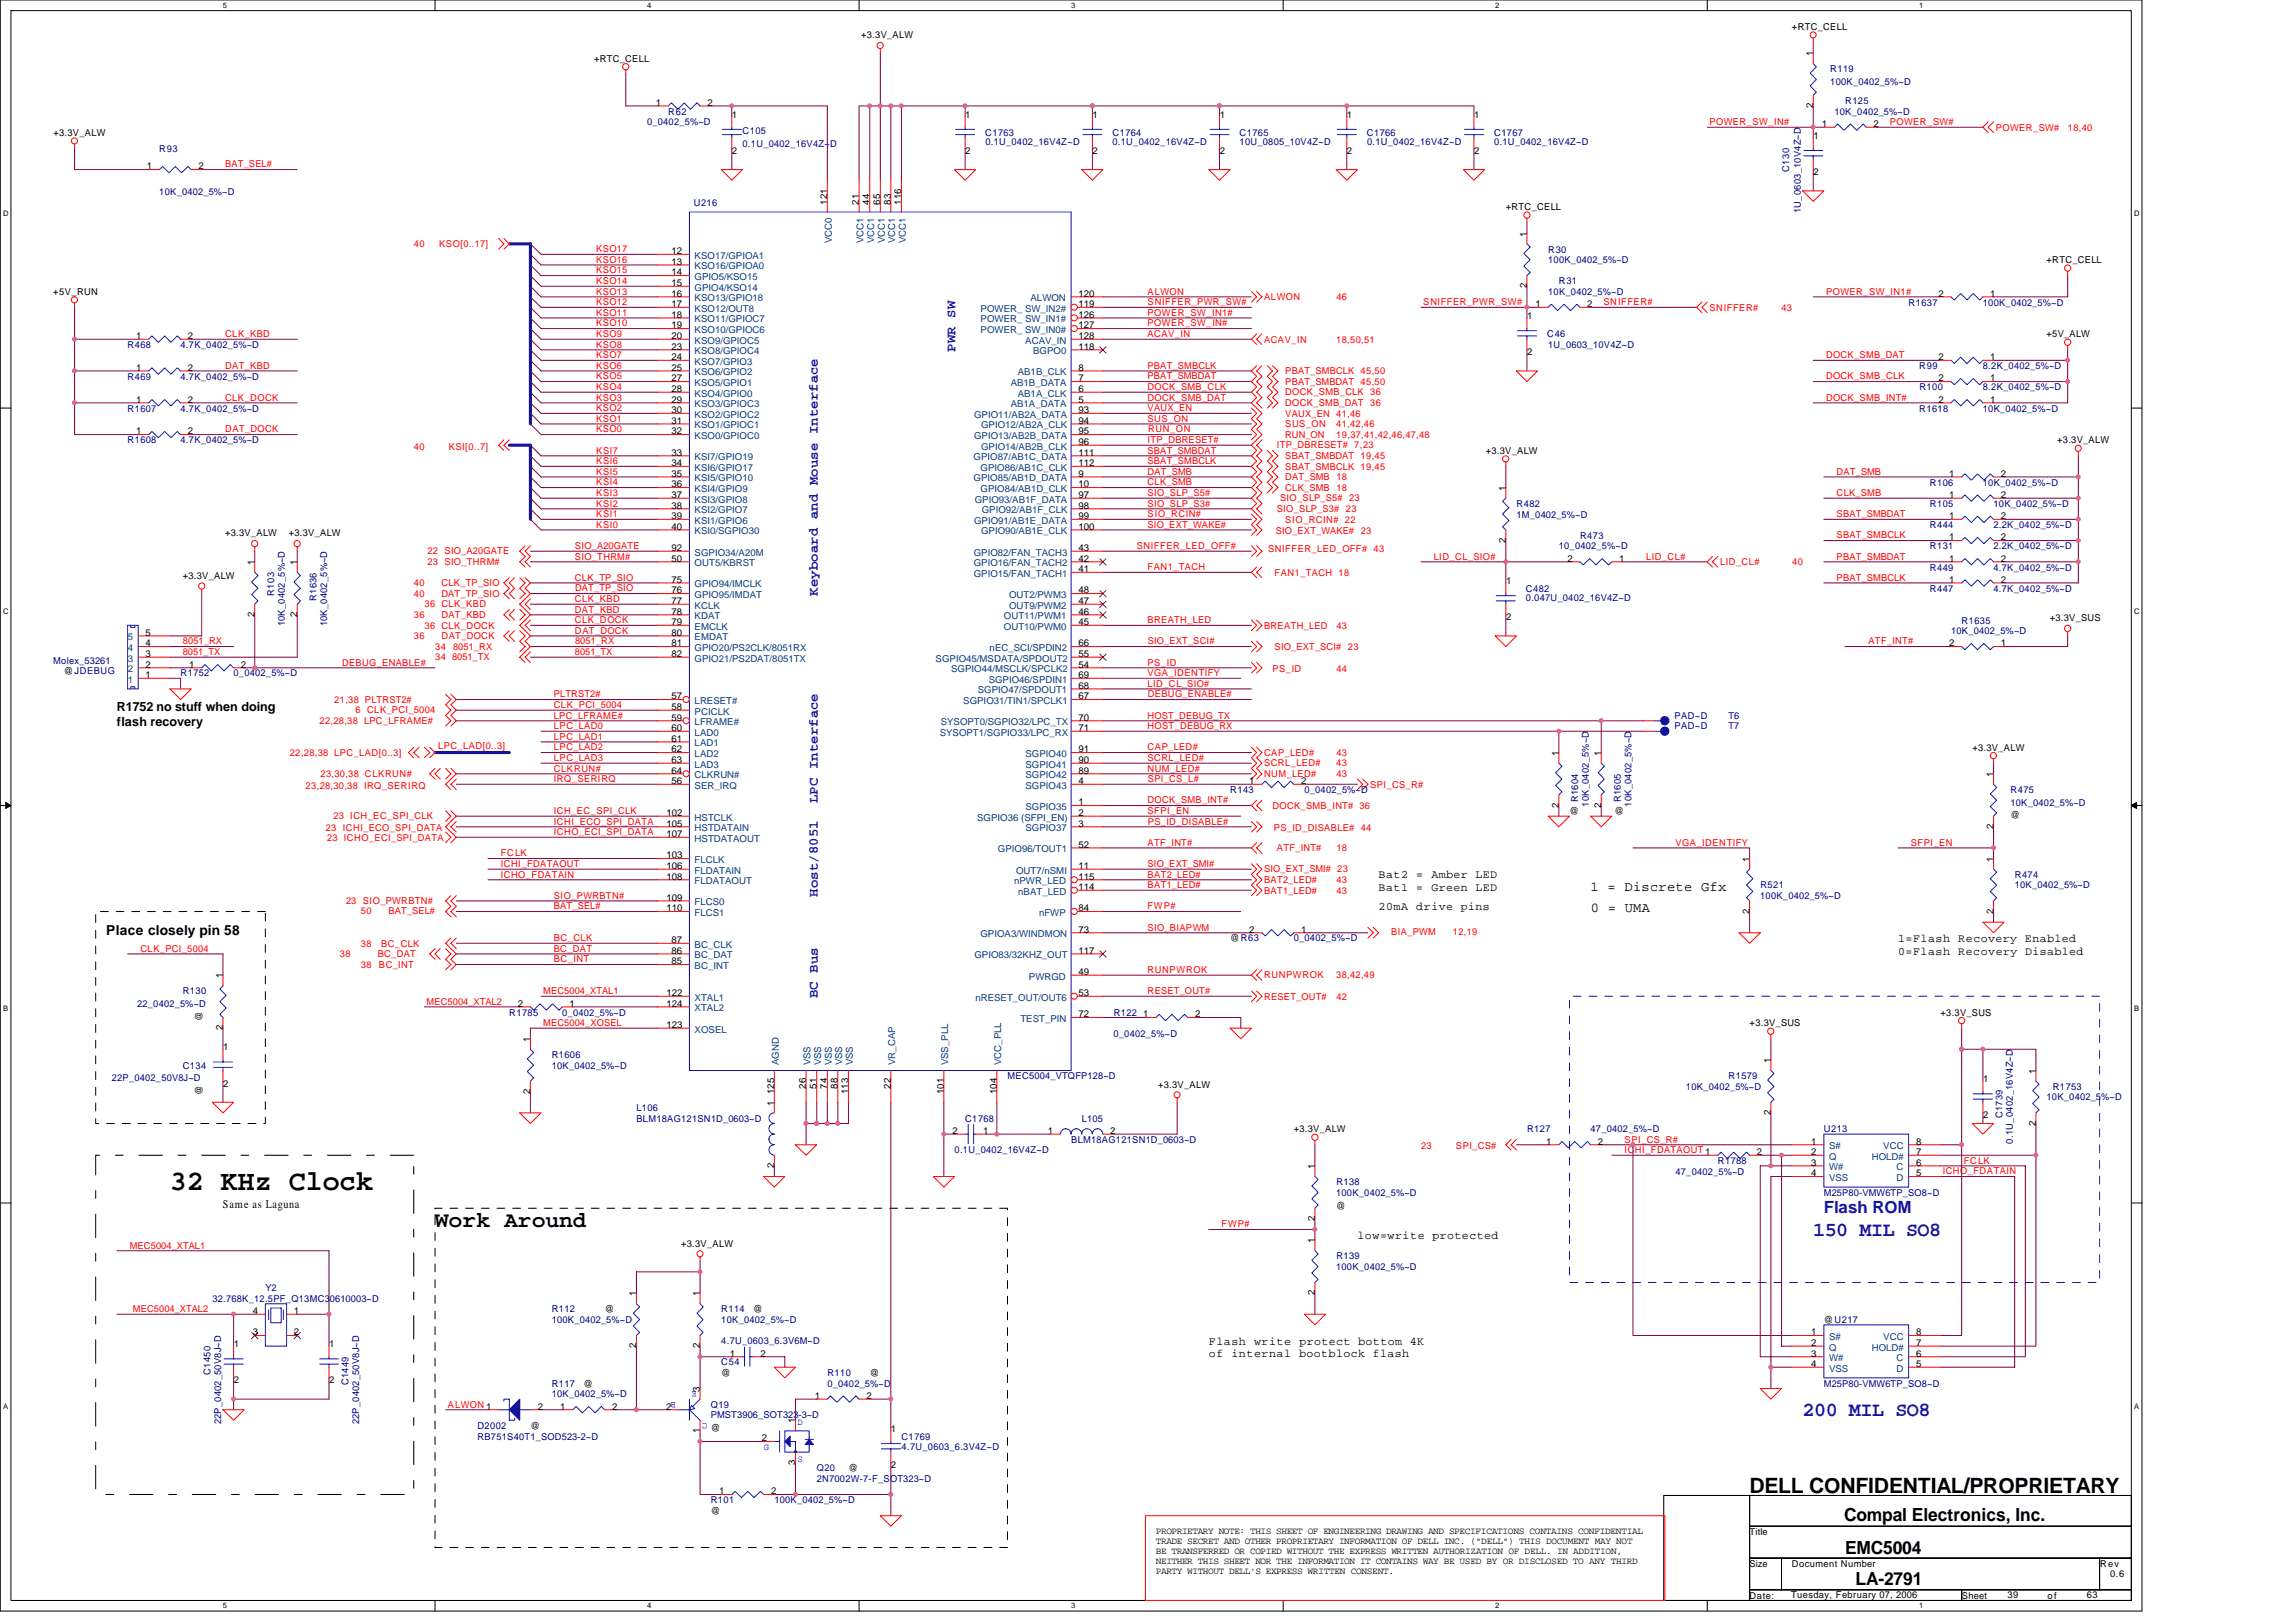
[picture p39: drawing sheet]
<svg xmlns="http://www.w3.org/2000/svg" width="297mm" height="210mm" viewBox="0 0 297 210" stroke-linecap="round" stroke-linejoin="round" font-family="sans-serif">
<defs><g id="words">
<text font-size="3.7" x="22" y="153.9">32 KHz Clock</text>
<text font-size="2.9" x="56.3" y="158.7">Work Around</text>
<text font-size="2.7" x="226.4" y="193.2">DELL CONFIDENTIAL/PROPRIETARY</text>
<g font-size="2.6" fill="#00f">
<text x="234.6" y="159.9">150 MIL SO8</text>
<text x="233.2" y="183.2">200 MIL SO8</text>
</g>
<g font-size="2.3">
<text x="238.6" y="196.8">Compal Electronics, Inc.</text>
<text x="238.7" y="201">EMC5004</text>
<text x="240.1" y="205.2">LA-2791</text>
</g>
<text font-size="2.2" fill="#00f" x="236" y="157">Flash ROM</text>
<g font-size="1.8" fill="#00f">
<text x="123.6" y="45.6" transform="rotate(-90 123.6 45.6)">PWR SW</text>
<text x="105.8" y="77.1" transform="rotate(-90 105.8 77.1)">Keyboard and Mouse Interface</text>
<text x="105.8" y="104" transform="rotate(-90 105.8 104)">LPC Interface</text>
<text x="105.8" y="116" transform="rotate(-90 105.8 116)">Host/8051</text>
<text x="105.8" y="129.2" transform="rotate(-90 105.8 129.2)">BC Bus</text>
</g>
<g font-size="1.8">
<text x="205.8" y="115.3">1 = Discrete Gfx</text>
<text x="205.8" y="118">0 = UMA</text>
<text x="13.8" y="121">Place closely pin 58</text>
</g>
<g font-size="1.6">
<text x="15.1" y="92">R1752 no stuff when doing</text>
<text x="15.1" y="94">flash recovery</text>
</g>
<g font-size="1.5">
<text x="178.3" y="113.7">Bat2 =</text>
<text x="185.2" y="113.7">Amber LED</text>
<text x="178.3" y="115.3">Bat1 =</text>
<text x="178.3" y="117.8">20mA drive pins</text>
<text x="185.2" y="115.3">Green LED</text>
<text x="245.6" y="121.9">1=Flash Recovery Enabled</text>
<text x="245.6" y="123.5">0=Flash Recovery Disabled</text>
<text x="28.8" y="156.4">Same as Laguna</text>
<text x="175.6" y="160.3">low=write protected</text>
<text x="156.4" y="174">Flash write</text>
<text x="156.4" y="175.6">of internal bootblock flash</text>
<text x="168.1" y="174">protect bottom 4K</text>
</g>
<g font-size="1.2">
<text x="111.4" y="5">+3.3V_ALW</text>
<text x="231.8" y="3.9">+RTC_CELL</text>
<text x="76.9" y="8">+RTC_CELL</text>
<text x="234.6" y="7.3" transform="rotate(-90 234.6 7.3)">1</text>
<text x="6.9" y="17.6">+3.3V_ALW</text>
<text x="84.8" y="13.7">1</text>
<text x="91.5" y="13.7">2</text>
<text x="94.7" y="15.2">1</text>
<text x="124.9" y="15.2">1</text>
<text x="141.3" y="15.2">1</text>
<text x="157.8" y="15.2">1</text>
<text x="174.3" y="15.2">1</text>
<text x="190.7" y="15.2">1</text>
<text x="234.6" y="14" transform="rotate(-90 234.6 14)">2</text>
<text x="234.6" y="18">1</text>
<text x="235.7" y="16.4">1</text>
<text x="242.4" y="16.4">2</text>
<text x="19" y="21.9">1</text>
<text x="25.7" y="21.9">2</text>
<text x="94.7" y="19.9">2</text>
<text x="124.9" y="19.9">2</text>
<text x="141.3" y="19.9">2</text>
<text x="157.8" y="19.9">2</text>
<text x="174.3" y="19.9">2</text>
<text x="190.7" y="19.9">2</text>
<text x="234.6" y="22.6">2</text>
<text x="107" y="26.5" transform="rotate(-90 107 26.5)">121</text>
<text x="111.1" y="26.5" transform="rotate(-90 111.1 26.5)">21</text>
<text x="112.5" y="26.5" transform="rotate(-90 112.5 26.5)">44</text>
<text x="113.9" y="26.5" transform="rotate(-90 113.9 26.5)">65</text>
<text x="115.2" y="26.5" transform="rotate(-90 115.2 26.5)">83</text>
<text x="116.6" y="26.5" transform="rotate(-90 116.6 26.5)">116</text>
<text x="194.8" y="27.2">+RTC_CELL</text>
<text x="86.9" y="35.6">14</text>
<text x="86.9" y="32.9">12</text>
<text x="86.9" y="34.3">13</text>
<text x="197.5" y="30.6" transform="rotate(-90 197.5 30.6)">1</text>
<text x="264.8" y="34">+RTC_CELL</text>
<text x="6.9" y="38.2">+5V_RUN</text>
<text x="86.9" y="37">15</text>
<text x="86.9" y="38.4">16</text>
<text x="86.9" y="39.8">17</text>
<text x="86.9" y="41.1">18</text>
<text x="139.5" y="41.1">126</text>
<text x="139.5" y="39.8">119</text>
<text x="139.5" y="38.4">120</text>
<text x="197.5" y="37.3" transform="rotate(-90 197.5 37.3)">2</text>
<text x="197.6" y="41.3">1</text>
<text x="198.7" y="39.8">1</text>
<text x="205.4" y="39.8">2</text>
<text x="250.8" y="38.4">2</text>
<text x="257.5" y="38.4">1</text>
<text x="17.6" y="48">1</text>
<text x="17.6" y="43.9">1</text>
<text x="24.3" y="48">2</text>
<text x="24.3" y="43.9">2</text>
<text x="86.9" y="42.5">19</text>
<text x="86.9" y="43.9">20</text>
<text x="86.9" y="45.3">23</text>
<text x="86.9" y="46.6">24</text>
<text x="86.9" y="48">25</text>
<text x="139.5" y="43.9">128</text>
<text x="139.5" y="45.3">118</text>
<text x="139.5" y="48">8</text>
<text x="139.5" y="42.5">127</text>
<text x="197.6" y="46">2</text>
<text x="250.8" y="46.6">2</text>
<text x="257.5" y="46.6">1</text>
<text x="264.8" y="43.6">+5V_ALW</text>
<text x="17.6" y="52.1">1</text>
<text x="24.3" y="52.1">2</text>
<text x="86.9" y="50.7">28</text>
<text x="86.9" y="52.1">29</text>
<text x="86.9" y="53.5">30</text>
<text x="86.9" y="49.4">27</text>
<text x="139.5" y="52.1">5</text>
<text x="139.5" y="49.4">7</text>
<text x="139.5" y="50.7">6</text>
<text x="139.5" y="53.5">93</text>
<text x="250.8" y="49.4">2</text>
<text x="250.8" y="52.1">2</text>
<text x="257.5" y="49.4">1</text>
<text x="257.5" y="52.1">1</text>
<text x="17.6" y="56.2">1</text>
<text x="24.3" y="56.2">2</text>
<text x="86.9" y="54.8">31</text>
<text x="86.9" y="56.2">32</text>
<text x="86.9" y="59">33</text>
<text x="139.5" y="54.8">94</text>
<text x="139.5" y="57.6">96</text>
<text x="139.5" y="59">111</text>
<text x="139.5" y="56.2">95</text>
<text x="192.2" y="58.7">+3.3V_ALW</text>
<text x="266.1" y="57.4">+3.3V_ALW</text>
<text x="86.9" y="60.3">34</text>
<text x="86.9" y="61.7">35</text>
<text x="86.9" y="63.1">36</text>
<text x="86.9" y="64.5">37</text>
<text x="86.9" y="65.8">38</text>
<text x="139.5" y="64.5">97</text>
<text x="139.5" y="65.8">98</text>
<text x="139.5" y="61.7">9</text>
<text x="139.5" y="60.3">112</text>
<text x="139.5" y="63.1">10</text>
<text x="194.8" y="63.5" transform="rotate(-90 194.8 63.5)">1</text>
<text x="252.2" y="64.5">1</text>
<text x="252.2" y="61.7">1</text>
<text x="258.9" y="64.5">2</text>
<text x="258.9" y="61.7">2</text>
<text x="29.1" y="69.4">+3.3V_ALW</text>
<text x="37.4" y="69.4">+3.3V_ALW</text>
<text x="86.9" y="67.2">39</text>
<text x="86.9" y="68.6">40</text>
<text x="86.9" y="71.3">92</text>
<text x="139.5" y="68.6">100</text>
<text x="139.5" y="71.3">43</text>
<text x="139.5" y="67.2">99</text>
<text x="194.8" y="70.2" transform="rotate(-90 194.8 70.2)">2</text>
<text x="252.2" y="69.9">1</text>
<text x="252.2" y="67.2">1</text>
<text x="258.9" y="69.9">2</text>
<text x="258.9" y="67.2">2</text>
<text x="23.6" y="74.9">+3.3V_ALW</text>
<text x="32.9" y="73.1" transform="rotate(-90 32.9 73.1)">1</text>
<text x="38.4" y="73.1" transform="rotate(-90 38.4 73.1)">1</text>
<text x="86.9" y="72.7">50</text>
<text x="86.9" y="75.4">75</text>
<text x="86.9" y="76.8">76</text>
<text x="139.5" y="72.7">42</text>
<text x="139.5" y="74">41</text>
<text x="139.5" y="76.8">48</text>
<text x="194.8" y="75.6">1</text>
<text x="202.8" y="72.7">2</text>
<text x="209.5" y="72.7">1</text>
<text x="252.2" y="75.4">1</text>
<text x="252.2" y="72.7">1</text>
<text x="258.9" y="75.4">2</text>
<text x="258.9" y="72.7">2</text>
<text x="18.8" y="82.3">5</text>
<text x="18.8" y="83.7">4</text>
<text x="32.9" y="79.8" transform="rotate(-90 32.9 79.8)">2</text>
<text x="38.4" y="79.8" transform="rotate(-90 38.4 79.8)">2</text>
<text x="86.9" y="78.2">77</text>
<text x="86.9" y="79.5">78</text>
<text x="86.9" y="80.9">79</text>
<text x="86.9" y="82.3">80</text>
<text x="86.9" y="83.7">81</text>
<text x="139.5" y="83.7">66</text>
<text x="139.5" y="78.2">47</text>
<text x="139.5" y="79.5">46</text>
<text x="139.5" y="80.9">45</text>
<text x="194.8" y="80.3">2</text>
<text x="252.2" y="83.7">2</text>
<text x="258.9" y="83.7">1</text>
<text x="265.2" y="80.4">+3.3V_SUS</text>
<text x="8.3" y="87.3">@JDEBUG</text>
<text x="18.8" y="87.8">1</text>
<text x="18.8" y="86.4">2</text>
<text x="18.8" y="85">3</text>
<text x="24.5" y="86.4">1</text>
<text x="31.2" y="86.4">2</text>
<text x="86.9" y="85">82</text>
<text x="139.5" y="85">55</text>
<text x="139.5" y="86.4">54</text>
<text x="139.5" y="89.1">68</text>
<text x="139.5" y="87.8">69</text>
<text x="86.9" y="90.5">57</text>
<text x="86.9" y="91.9">58</text>
<text x="86.9" y="93.3">59</text>
<text x="86.9" y="94.6">60</text>
<text x="86.9" y="96">61</text>
<text x="139.5" y="93.3">70</text>
<text x="139.5" y="94.6">71</text>
<text x="139.5" y="90.5">67</text>
<text x="86.9" y="101.5">56</text>
<text x="86.9" y="97.4">62</text>
<text x="86.9" y="98.7">63</text>
<text x="86.9" y="100.1">64</text>
<text x="139.5" y="101.5">4</text>
<text x="139.5" y="100.1">89</text>
<text x="139.5" y="98.7">90</text>
<text x="139.5" y="97.4">91</text>
<text x="161.6" y="101.5">1</text>
<text x="168.3" y="101.5">2</text>
<text x="201.7" y="97.8" transform="rotate(-90 201.7 97.8)">1</text>
<text x="207.1" y="97.8" transform="rotate(-90 207.1 97.8)">1</text>
<text x="255.2" y="97.1">+3.3V_ALW</text>
<text x="257.9" y="100.5" transform="rotate(-90 257.9 100.5)">1</text>
<text x="86.2" y="105.6">102</text>
<text x="86.2" y="107">105</text>
<text x="139.5" y="105.6">2</text>
<text x="139.5" y="104.2">1</text>
<text x="139.5" y="107">3</text>
<text x="201.7" y="104.5" transform="rotate(-90 201.7 104.5)">2</text>
<text x="203" y="105.4">@</text>
<text x="207.1" y="104.5" transform="rotate(-90 207.1 104.5)">2</text>
<text x="208.9" y="105.4">@</text>
<text x="257.9" y="107.3" transform="rotate(-90 257.9 107.3)">2</text>
<text x="260.1" y="105.9">@</text>
<text x="86.2" y="111.1">103</text>
<text x="86.2" y="112.5">106</text>
<text x="86.2" y="108.3">107</text>
<text x="86.2" y="113.8">108</text>
<text x="139.5" y="113.8">115</text>
<text x="139.5" y="109.7">52</text>
<text x="139.5" y="112.5">11</text>
<text x="226.3" y="111.5" transform="rotate(-90 226.3 111.5)">1</text>
<text x="257.9" y="111.5" transform="rotate(-90 257.9 111.5)">1</text>
<text x="86.2" y="116.6">109</text>
<text x="86.2" y="117.9">110</text>
<text x="139.5" y="117.9">84</text>
<text x="139.5" y="115.2">114</text>
<text x="226.3" y="118.2" transform="rotate(-90 226.3 118.2)">2</text>
<text x="257.9" y="118.2" transform="rotate(-90 257.9 118.2)">2</text>
<text x="86.9" y="122">87</text>
<text x="86.9" y="123.4">86</text>
<text x="86.9" y="124.8">85</text>
<text x="139.5" y="120.7">73</text>
<text x="139.5" y="123.4">117</text>
<text x="159.1" y="121.8">@R63</text>
<text x="161.6" y="120.7">2</text>
<text x="168.3" y="120.7">1</text>
<text x="28.8" y="126.6" transform="rotate(-90 28.8 126.6)">1</text>
<text x="67" y="130.3">2</text>
<text x="73.7" y="130.3">1</text>
<text x="86.2" y="128.9">122</text>
<text x="86.2" y="130.3">124</text>
<text x="139.5" y="128.9">53</text>
<text x="139.5" y="126.2">49</text>
<text x="139.5" y="131.7">72</text>
<text x="147.9" y="131.7">1</text>
<text x="154.6" y="131.7">2</text>
<text x="251.1" y="131.4">+3.3V_SUS</text>
<text x="26.2" y="132.2" transform="rotate(-90 26.2 132.2)">@</text>
<text x="28.8" y="133.3" transform="rotate(-90 28.8 133.3)">2</text>
<text x="28.9" y="135.9">1</text>
<text x="68.6" y="134.8" transform="rotate(-90 68.6 134.8)">1</text>
<text x="86.2" y="133">123</text>
<text x="226.4" y="132.8">+3.3V_SUS</text>
<text x="229.1" y="137.6" transform="rotate(-90 229.1 137.6)">1</text>
<text x="26.2" y="141.7" transform="rotate(-90 26.2 141.7)">@</text>
<text x="28.9" y="140.6">2</text>
<text x="68.6" y="141.6" transform="rotate(-90 68.6 141.6)">2</text>
<text x="100.2" y="141.6" transform="rotate(-90 100.2 141.6)">125</text>
<text x="100.2" y="143.1" transform="rotate(-90 100.2 143.1)">1</text>
<text x="104.3" y="140.9" transform="rotate(-90 104.3 140.9)">26</text>
<text x="105.6" y="140.9" transform="rotate(-90 105.6 140.9)">51</text>
<text x="107" y="140.9" transform="rotate(-90 107 140.9)">74</text>
<text x="108.4" y="140.9" transform="rotate(-90 108.4 140.9)">88</text>
<text x="109.7" y="141.6" transform="rotate(-90 109.7 141.6)">113</text>
<text x="115.2" y="140.9" transform="rotate(-90 115.2 140.9)">22</text>
<text x="122.1" y="141.6" transform="rotate(-90 122.1 141.6)">101</text>
<text x="128.9" y="141.6" transform="rotate(-90 128.9 141.6)">104</text>
<text x="149.8" y="140.8">+3.3V_ALW</text>
<text x="256.6" y="140.1">1</text>
<text x="263.4" y="139" transform="rotate(-90 263.4 139)">1</text>
<text x="123.2" y="146.7">2</text>
<text x="127.2" y="146.7">1</text>
<text x="135.6" y="146.7">1</text>
<text x="143.6" y="146.7">2</text>
<text x="167.4" y="146.5">+3.3V_ALW</text>
<text x="200" y="148.1">1</text>
<text x="206.7" y="148.1">2</text>
<text x="227.3" y="149.5">2</text>
<text x="229.1" y="144.3" transform="rotate(-90 229.1 144.3)">2</text>
<text x="234.3" y="148.1">1</text>
<text x="234.3" y="149.5">2</text>
<text x="247.9" y="149.5">7</text>
<text x="247.9" y="148.1">8</text>
<text x="256.6" y="144.7">2</text>
<text x="263.4" y="145.7" transform="rotate(-90 263.4 145.7)">2</text>
<text x="100.2" y="151.2" transform="rotate(-90 100.2 151.2)">2</text>
<text x="170.1" y="151.3" transform="rotate(-90 170.1 151.3)">1</text>
<text x="234.3" y="150.9">3</text>
<text x="234.3" y="152.2">4</text>
<text x="247.9" y="150.9">6</text>
<text x="247.9" y="152.2">5</text>
<text x="88.1" y="161.3">+3.3V_ALW</text>
<text x="170.1" y="160.9" transform="rotate(-90 170.1 160.9)">1</text>
<text x="170.1" y="158" transform="rotate(-90 170.1 158)">2</text>
<text x="172.9" y="156.4">@</text>
<text x="82.3" y="167.8" transform="rotate(-90 82.3 167.8)">1</text>
<text x="90.5" y="167.8" transform="rotate(-90 90.5 167.8)">1</text>
<text x="170.1" y="167.6" transform="rotate(-90 170.1 167.6)">2</text>
<text x="32.7" y="170.1">4</text>
<text x="32.7" y="172.8">3</text>
<text x="38" y="170.1">1</text>
<text x="38" y="172.8">2</text>
<text x="78.2" y="169.8">@</text>
<text x="97.4" y="169.8">@</text>
<text x="234.3" y="172.8">1</text>
<text x="236" y="171.2">@U217</text>
<text x="247.9" y="172.8">8</text>
<text x="30.2" y="174.3">1</text>
<text x="30.2" y="179">2</text>
<text x="42.6" y="174.3">1</text>
<text x="42.6" y="179">2</text>
<text x="75.5" y="179.4">@</text>
<text x="82.3" y="174.5" transform="rotate(-90 82.3 174.5)">2</text>
<text x="90.5" y="174.5" transform="rotate(-90 90.5 174.5)">2</text>
<text x="93.3" y="178.1">@</text>
<text x="94.4" y="175.6">1</text>
<text x="98.4" y="175.6">2</text>
<text x="112.5" y="178.1">@</text>
<text x="234.3" y="174.2">2</text>
<text x="234.3" y="175.6">3</text>
<text x="234.3" y="176.9">4</text>
<text x="247.9" y="174.2">7</text>
<text x="247.9" y="175.6">6</text>
<text x="247.9" y="176.9">5</text>
<text x="68.6" y="184.9">@</text>
<text x="69.6" y="182.4">2</text>
<text x="72.5" y="182.4">1</text>
<text x="79.2" y="182.4">2</text>
<text x="86.2" y="182.4">2</text>
<text x="90.5" y="185.4" transform="rotate(-90 90.5 185.4)">1</text>
<text x="90.5" y="180.1" transform="rotate(-90 90.5 180.1)">3</text>
<text x="91.9" y="185.2">@</text>
<text x="102.9" y="184.2" transform="rotate(-90 102.9 184.2)">1</text>
<text x="105.4" y="181">1</text>
<text x="112.1" y="181">2</text>
<text x="115.3" y="185.3">1</text>
<text x="98.5" y="186.5">2</text>
<text x="102.9" y="189.6" transform="rotate(-90 102.9 189.6)">3</text>
<text x="109.8" y="190.4">@</text>
<text x="115.3" y="190">2</text>
<text x="91.9" y="195.9">@</text>
<text x="93" y="193.4">1</text>
<text x="99.8" y="193.4">2</text>
<text x="149.5" y="198.5">PROPRIETARY NOTE: THIS SHEET OF ENGINEERING DRAWING AND SPECIFICATIONS CONTAINS CONFIDENTIAL</text>
<text x="149.5" y="199.8">TRADE SECRET AND OTHER PROPRIETARY INFORMATION OF DELL INC. (&quot;DELL&quot;) THIS DOCUMENT MAY NOT</text>
<text x="149.5" y="201.1">BE TRANSFERRED OR COPIED WITHOUT THE EXPRESS WRITTEN AUTHORIZATION OF DELL. IN ADDITION,</text>
<text x="149.5" y="202.4">NEITHER THIS SHEET NOR THE INFORMATION IT CONTAINS WAY BE USED BY OR DISCLOSED TO ANY THIRD</text>
<text x="149.5" y="203.7">PARTY WITHOUT DELL'S EXPRESS WRITTEN CONSENT.</text>
<text x="226.4" y="198.6">Title</text>
<text x="226.4" y="202.8">Size</text>
<text x="231.8" y="202.8">Document Number</text>
<text x="271.7" y="202.8">Rev</text>
<text x="226.4" y="206.9">Date:</text>
<text x="231.7" y="206.7">Tuesday, February 07, 2006</text>
<text x="253.8" y="206.9">Sheet</text>
<text x="259.7" y="206.7">39</text>
<text x="264.9" y="206.9">o f</text>
<text x="270" y="206.7">63</text>
<text x="273" y="204.1">0.6</text>
</g>
<g font-size="1.2" fill="#000080">
<text x="236.8" y="9.4">R119</text>
<text x="236.8" y="11">100K_0402_5%~D</text>
<text x="83.7" y="16.2">0_0402_5%~D</text>
<text x="86.5" y="14.8">R62</text>
<text x="96.1" y="17.3">C105</text>
<text x="127.5" y="17.6">C1763</text>
<text x="143.9" y="17.6">C1764</text>
<text x="160.4" y="17.6">C1765</text>
<text x="176.8" y="17.6">C1766</text>
<text x="193.3" y="17.6">C1767</text>
<text x="237.3" y="14.8">10K_0402_5%~D</text>
<text x="238.7" y="13.5">R125</text>
<text x="20.6" y="19.6">R93</text>
<text x="96.1" y="19">0.1U_0402_16V4Z~D</text>
<text x="127.5" y="18.8">0.1U_0402_16V4Z~D</text>
<text x="143.9" y="18.8">0.1U_0402_16V4Z~D</text>
<text x="160.4" y="18.8">10U_0805_10V4Z~D</text>
<text x="176.9" y="18.8">0.1U_0402_16V4Z~D</text>
<text x="193.3" y="18.8">0.1U_0402_16V4Z~D</text>
<text x="231.5" y="22.2" transform="rotate(-90 231.5 22.2)">C130</text>
<text x="20.6" y="25.3">10K_0402_5%~D</text>
<text x="89.8" y="26.6">U216</text>
<text x="233" y="27.6" transform="rotate(-90 233 27.6)">1U_0603_10V4Z~D</text>
<text x="200.3" y="32.7">R30</text>
<text x="200.3" y="34">100K_0402_5%~D</text>
<text x="200.3" y="38.2">10K_0402_5%~D</text>
<text x="201.7" y="36.8">R31</text>
<text x="246.9" y="39.5">R1637</text>
<text x="256.5" y="39.5">100K_0402_5%~D</text>
<text x="16.5" y="45">R468</text>
<text x="23.4" y="45">4.7K_0402_5%~D</text>
<text x="200.2" y="43.6">C46</text>
<text x="200.3" y="45">1U_0603_10V4Z~D</text>
<text x="248.3" y="47.8">R99</text>
<text x="256.5" y="47.8">8.2K_0402_5%~D</text>
<text x="16.5" y="49.1">R469</text>
<text x="16.5" y="53.3">R1607</text>
<text x="23.4" y="53.3">4.7K_0402_5%~D</text>
<text x="23.4" y="49.1">4.7K_0402_5%~D</text>
<text x="248.3" y="53.3">R1618</text>
<text x="248.3" y="50.5">R100</text>
<text x="256.5" y="53.3">10K_0402_5%~D</text>
<text x="256.5" y="50.5">8.2K_0402_5%~D</text>
<text x="16.5" y="57.4">R1608</text>
<text x="23.4" y="57.4">4.7K_0402_5%~D</text>
<text x="196.2" y="65.6">R482</text>
<text x="249.7" y="65.6">R105</text>
<text x="249.7" y="62.8">R106</text>
<text x="256.5" y="62.8">10K_0402_5%~D</text>
<text x="257.9" y="65.6">10K_0402_5%~D</text>
<text x="196.2" y="67">1M_0402_5%~D</text>
<text x="201.7" y="71.1">10_0402_5%~D</text>
<text x="204.4" y="69.7">R473</text>
<text x="249.7" y="71.1">R131</text>
<text x="249.7" y="68.3">R444</text>
<text x="257.9" y="71.1">2.2K_0402_5%~D</text>
<text x="257.9" y="68.3">2.2K_0402_5%~D</text>
<text x="35.5" y="77.1" transform="rotate(-90 35.5 77.1)">R103</text>
<text x="41" y="77.8" transform="rotate(-90 41 77.8)">R1636</text>
<text x="197.4" y="76.6">C482</text>
<text x="197.4" y="77.8">0.047U_0402_16V4Z~D</text>
<text x="249.7" y="76.6">R447</text>
<text x="249.7" y="73.8">R449</text>
<text x="257.9" y="76.6">4.7K_0402_5%~D</text>
<text x="257.9" y="73.8">4.7K_0402_5%~D</text>
<text x="36.8" y="81.1" transform="rotate(-90 36.8 81.1)">10K_0402_5%~D</text>
<text x="42.3" y="81.1" transform="rotate(-90 42.3 81.1)">10K_0402_5%~D</text>
<text x="252.4" y="82">10K_0402_5%~D</text>
<text x="253.8" y="80.7">R1635</text>
<text x="6.9" y="85.9">Molex_53261</text>
<text x="23.4" y="87.5">R1752</text>
<text x="30.2" y="87.5">0_0402_5%~D</text>
<text x="216.6" y="93">PAD~D</text>
<text x="216.6" y="94.4">PAD~D</text>
<text x="223.6" y="93">T6</text>
<text x="223.6" y="94.4">T7</text>
<text x="159.2" y="102.6">R143</text>
<text x="168.8" y="102.6">0_0402_5%~D</text>
<text x="204.2" y="103.8" transform="rotate(-90 204.2 103.8)">R1604</text>
<text x="205.5" y="104.4" transform="rotate(-90 205.5 104.4)">10K_0402_5%~D</text>
<text x="209.7" y="103.8" transform="rotate(-90 209.7 103.8)">R1605</text>
<text x="211" y="104.4" transform="rotate(-90 211 104.4)">10K_0402_5%~D</text>
<text x="260.1" y="104.3">10K_0402_5%~D</text>
<text x="260.1" y="102.6">R475</text>
<text x="260.7" y="113.6">R474</text>
<text x="227.7" y="116.3">100K_0402_5%~D</text>
<text x="227.7" y="115">R521</text>
<text x="260.6" y="115">10K_0402_5%~D</text>
<text x="167.4" y="121.8">0_0402_5%~D</text>
<text x="17.7" y="130.3">22_0402_5%~D</text>
<text x="23.6" y="128.7">R130</text>
<text x="65.9" y="131.4">R1785</text>
<text x="72.7" y="131.4">0_0402_5%~D</text>
<text x="144.1" y="131.4">R122</text>
<text x="71.4" y="136.9">R1606</text>
<text x="144.1" y="134.2">0_0402_5%~D</text>
<text x="14.5" y="139.9">22P_0402_50V8J~D</text>
<text x="23.6" y="138.3">C134</text>
<text x="71.4" y="138.3">10K_0402_5%~D</text>
<text x="82.4" y="143.8">L106</text>
<text x="130.3" y="139.7">MEC5004_VTQFP128~D</text>
<text x="218.1" y="141">10K_0402_5%~D</text>
<text x="223.6" y="139.7">R1579</text>
<text x="264.8" y="142.4">10K_0402_5%~D</text>
<text x="265.6" y="141">R1753</text>
<text x="82.3" y="145.1">BLM18AG121SN1D_0603~D</text>
<text x="123.5" y="149.3">0.1U_0402_16V4Z~D</text>
<text x="124.9" y="145.1">C1768</text>
<text x="138.6" y="147.9">BLM18AG121SN1D_0603~D</text>
<text x="140" y="145.1">L105</text>
<text x="197.6" y="146.5">R127</text>
<text x="205.8" y="146.5">47_0402_5%~D</text>
<text x="236" y="146.5">U213</text>
<text x="259.1" y="144.7" transform="rotate(-90 259.1 144.7)">C1739</text>
<text x="260.4" y="148" transform="rotate(-90 260.4 148)">0.1U_0402_16V4Z~D</text>
<text x="172.9" y="154.7">100K_0402_5%~D</text>
<text x="172.9" y="153.4">R138</text>
<text x="216.8" y="152">47_0402_5%~D</text>
<text x="222.2" y="150.6">R1788</text>
<text x="236" y="154.7">M25P80-VMW6TP_SO8~D</text>
<text x="34.3" y="167.1">Y2</text>
<text x="172.9" y="164.3">100K_0402_5%~D</text>
<text x="172.9" y="163">R139</text>
<text x="27.5" y="168.5">32.768K_12.5PF_Q13MC30610003~D</text>
<text x="71.4" y="169.8">R112</text>
<text x="71.4" y="171.2">100K_0402_5%~D</text>
<text x="93.3" y="173.9">4.7U_0603_6.3V6M~D</text>
<text x="93.3" y="169.8">R114</text>
<text x="93.3" y="171.2">10K_0402_5%~D</text>
<text x="27.2" y="177.9" transform="rotate(-90 27.2 177.9)">C1450</text>
<text x="45.1" y="179.3" transform="rotate(-90 45.1 179.3)">C1449</text>
<text x="71.4" y="179.4">R117</text>
<text x="93.3" y="176.7">C54</text>
<text x="107" y="178.1">R110</text>
<text x="107" y="179.4">0_0402_5%~D</text>
<text x="236" y="179.4">M25P80-VMW6TP_SO8~D</text>
<text x="28.6" y="184.3" transform="rotate(-90 28.6 184.3)">22P_0402_50V8J~D</text>
<text x="46.5" y="184.3" transform="rotate(-90 46.5 184.3)">22P_0402_50V8J~D</text>
<text x="61.8" y="184.9">D2002</text>
<text x="71.4" y="180.8">10K_0402_5%~D</text>
<text x="91.9" y="183.6">PMST3906_SOT323-3~D</text>
<text x="92" y="182.2">Q19</text>
<text x="61.8" y="186.3">RB751S40T1_SOD523-2~D</text>
<text x="105.7" y="191.8">2N7002W-7-F_SOT323~D</text>
<text x="105.7" y="190.4">Q20</text>
<text x="116.6" y="186.3">C1769</text>
<text x="116.6" y="187.7">4.7U_0603_6.3V4Z~D</text>
<text x="91.9" y="194.5">R101</text>
<text x="100.2" y="194.5">100K_0402_5%~D</text>
</g>
<g font-size="1.2" fill="#f00">
<text x="221.1" y="16.2">POWER_SW_IN#</text>
<text x="244.5" y="16.2">POWER_SW#</text>
<text x="258.2" y="16.9">POWER_SW#</text>
<text x="267.5" y="16.9">18,40</text>
<text x="29.1" y="21.7">BAT_SEL#</text>
<text x="53.5" y="32">40</text>
<text x="56.8" y="32">KSO[0..17]</text>
<text x="77.1" y="34">KSO16</text>
<text x="77.1" y="35.4">KSO15</text>
<text x="77.1" y="32.6">KSO17</text>
<text x="77.1" y="40.9">KSO11</text>
<text x="77.1" y="36.8">KSO14</text>
<text x="77.1" y="39.5">KSO12</text>
<text x="77.1" y="38.1">KSO13</text>
<text x="148.5" y="38.1">ALWON</text>
<text x="148.5" y="39.5">SNIFFER_PWR_SW#</text>
<text x="148.5" y="40.9">POWER_SW_IN1#</text>
<text x="163.5" y="38.8">ALWON</text>
<text x="172.9" y="38.8">46</text>
<text x="184.1" y="39.5">SNIFFER_PWR_SW#</text>
<text x="207.4" y="39.5">SNIFFER#</text>
<text x="221.1" y="40.2">SNIFFER#</text>
<text x="230.5" y="40.2">43</text>
<text x="236.2" y="38.1">POWER_SW_IN1#</text>
<text x="29.1" y="43.6">CLK_KBD</text>
<text x="29.1" y="47.7">DAT_KBD</text>
<text x="77.1" y="45">KSO8</text>
<text x="77.1" y="43.6">KSO9</text>
<text x="77.1" y="46.4">KSO7</text>
<text x="77.1" y="42.2">KSO10</text>
<text x="77.1" y="47.7">KSO6</text>
<text x="148.5" y="47.7">PBAT_SMBCLK</text>
<text x="148.5" y="43.6">ACAV_IN</text>
<text x="148.5" y="42.2">POWER_SW_IN#</text>
<text x="163.5" y="44.3">ACAV_IN</text>
<text x="172.9" y="44.3">18,50,51</text>
<text x="236.2" y="46.4">DOCK_SMB_DAT</text>
<text x="29.1" y="51.9">CLK_DOCK</text>
<text x="77.1" y="49.1">KSO5</text>
<text x="77.1" y="51.9">KSO3</text>
<text x="77.1" y="53.2">KSO2</text>
<text x="77.1" y="50.5">KSO4</text>
<text x="148.5" y="53.2">VAUX_EN</text>
<text x="148.5" y="49.1">PBAT_SMBDAT</text>
<text x="148.5" y="51.9">DOCK_SMB_DAT</text>
<text x="148.5" y="50.5">DOCK_SMB_CLK</text>
<text x="166.3" y="48.5">PBAT_SMBCLK 45,50</text>
<text x="166.3" y="49.8">PBAT_SMBDAT 45,50</text>
<text x="166.3" y="53.9">VAUX_EN 41,46</text>
<text x="166.3" y="52.6">DOCK_SMB_DAT 36</text>
<text x="166.3" y="51.2">DOCK_SMB_CLK 36</text>
<text x="236.2" y="51.9">DOCK_SMB_INT#</text>
<text x="236.2" y="49.1">DOCK_SMB_CLK</text>
<text x="29.1" y="56">DAT_DOCK</text>
<text x="53.5" y="58.2">40</text>
<text x="58.1" y="58.2">KSI[0..7]</text>
<text x="77.1" y="58.7">KSI7</text>
<text x="77.1" y="56">KSO0</text>
<text x="77.1" y="54.6">KSO1</text>
<text x="148.5" y="58.7">SBAT_SMBDAT</text>
<text x="148.5" y="54.6">SUS_ON</text>
<text x="148.5" y="57.3">ITP_DBRESET#</text>
<text x="148.5" y="56">RUN_ON</text>
<text x="165.2" y="58">ITP_DBRESET# 7,23</text>
<text x="166.3" y="59.4">SBAT_SMBDAT 19,45</text>
<text x="166.3" y="55.3">SUS_ON</text>
<text x="166.3" y="56.7">RUN_ON</text>
<text x="172.9" y="56.7">19,37,41,42,46,47,48</text>
<text x="172.9" y="55.3">41,42,46</text>
<text x="77.1" y="65.6">KSI2</text>
<text x="77.1" y="64.2">KSI3</text>
<text x="77.1" y="60.1">KSI6</text>
<text x="77.1" y="62.8">KSI4</text>
<text x="77.1" y="61.4">KSI5</text>
<text x="148.5" y="65.6">SIO_SLP_S3#</text>
<text x="148.5" y="64.2">SIO_SLP_S5#</text>
<text x="148.5" y="60.1">SBAT_SMBCLK</text>
<text x="148.5" y="62.8">CLK_SMB</text>
<text x="148.5" y="61.4">DAT_SMB</text>
<text x="165.6" y="64.9">SIO_SLP_S5# 23</text>
<text x="166.3" y="63.5">CLK_SMB 18</text>
<text x="166.3" y="60.8">SBAT_SMBCLK 19,45</text>
<text x="166.3" y="62.2">DAT_SMB 18</text>
<text x="237.6" y="61.4">DAT_SMB</text>
<text x="237.6" y="64.2">CLK_SMB</text>
<text x="55.3" y="71.8">22 SIO_A20GATE</text>
<text x="74.4" y="71.1">SIO_A20GATE</text>
<text x="77.1" y="66.9">KSI1</text>
<text x="77.1" y="68.3">KSI0</text>
<text x="147.1" y="71.1">SNIFFER_LED_OFF#</text>
<text x="148.5" y="66.9">SIO_RCIN#</text>
<text x="148.5" y="68.3">SIO_EXT_WAKE#</text>
<text x="164.1" y="71.5">SNIFFER_LED_OFF# 43</text>
<text x="165.1" y="69.2">SIO_EXT_WAKE# 23</text>
<text x="165.2" y="66.3">SIO_SLP_S3# 23</text>
<text x="166.3" y="67.6">SIO_RCIN# 22</text>
<text x="237.6" y="66.9">SBAT_SMBDAT</text>
<text x="237.6" y="69.7">SBAT_SMBCLK</text>
<text x="53.5" y="75.9">40</text>
<text x="53.5" y="77.3">40</text>
<text x="55.3" y="73.1">23 SIO_THRM#</text>
<text x="57.1" y="75.9">CLK_TP_SIO</text>
<text x="57.1" y="77.3">DAT_TP_SIO</text>
<text x="74.4" y="77.9">CLK_KBD</text>
<text x="74.4" y="72.4">SIO_THRM#</text>
<text x="74.4" y="75.2">CLK_TP_SIO</text>
<text x="74.4" y="76.5">DAT_TP_SIO</text>
<text x="148.5" y="73.8">FAN1_TACH</text>
<text x="164.9" y="74.5">FAN1_TACH 18</text>
<text x="185.5" y="72.4">LID_CL_SIO#</text>
<text x="213" y="72.4">LID_CL#</text>
<text x="222.5" y="73.1">LID_CL#</text>
<text x="231.9" y="73.1">40</text>
<text x="237.6" y="72.4">PBAT_SMBDAT</text>
<text x="237.6" y="75.2">PBAT_SMBCLK</text>
<text x="23.7" y="83.4">8051_RX</text>
<text x="53.5" y="80">36</text>
<text x="53.5" y="82.7">36</text>
<text x="54.9" y="78.6">36 CLK_KBD</text>
<text x="54.9" y="81.4">36 CLK_DOCK</text>
<text x="57.1" y="80">DAT_KBD</text>
<text x="57.1" y="82.7">DAT_DOCK</text>
<text x="74.4" y="80.6">CLK_DOCK</text>
<text x="74.4" y="82">DAT_DOCK</text>
<text x="74.4" y="79.3">DAT_KBD</text>
<text x="74.4" y="83.4">8051_RX</text>
<text x="148.5" y="80.6">BREATH_LED</text>
<text x="148.5" y="83.4">SIO_EXT_SCI#</text>
<text x="163.5" y="81.4">BREATH_LED</text>
<text x="172.9" y="81.4">43</text>
<text x="241.7" y="83.4">ATF_INT#</text>
<text x="23.6" y="84.8">8051_TX</text>
<text x="44.3" y="86.1">DEBUG_ENABLE#</text>
<text x="56.3" y="85.5">34</text>
<text x="56.3" y="84.1">34</text>
<text x="58.5" y="85.5">8051_TX</text>
<text x="58.6" y="84.1">8051_RX</text>
<text x="74.4" y="84.8">8051_TX</text>
<text x="148.5" y="88.9">LID_CL_SIO#</text>
<text x="148.5" y="86.1">PS_ID</text>
<text x="148.5" y="87.5">VGA_IDENTIFY</text>
<text x="164.6" y="87">PS_ID</text>
<text x="164.9" y="84.1">SIO_EXT_SCI# 23</text>
<text x="172.9" y="87">44</text>
<text x="41.3" y="93.7">22,28,38 LPC_LFRAME#</text>
<text x="43.2" y="91">21,38 PLTRST2#</text>
<text x="46" y="92.3">6 CLK_PCI_5004</text>
<text x="71.6" y="93">LPC_LFRAME#</text>
<text x="71.6" y="95.7">LPC_LAD1</text>
<text x="71.6" y="91.6">CLK_PCI_5004</text>
<text x="71.6" y="90.3">PLTRST2#</text>
<text x="71.6" y="94.4">LPC_LAD0</text>
<text x="148.5" y="93">HOST_DEBUG_TX</text>
<text x="148.5" y="94.4">HOST_DEBUG_RX</text>
<text x="148.5" y="90.3">DEBUG_ENABLE#</text>
<text x="37.5" y="97.8">22,28,38 LPC_LAD[0..3]</text>
<text x="41.5" y="100.6">23,30,38 CLKRUN#</text>
<text x="56.7" y="97">LPC_LAD[0..3]</text>
<text x="71.6" y="99.9">CLKRUN#</text>
<text x="71.6" y="101.2">IRQ_SERIRQ</text>
<text x="71.6" y="98.5">LPC_LAD3</text>
<text x="71.6" y="97.1">LPC_LAD2</text>
<text x="148.5" y="99.9">NUM_LED#</text>
<text x="148.5" y="98.5">SCRL_LED#</text>
<text x="148.5" y="97.1">CAP_LED#</text>
<text x="148.5" y="101.2">SPI_CS_L#</text>
<text x="163.5" y="99.2">SCRL_LED#</text>
<text x="163.5" y="97.8">CAP_LED#</text>
<text x="163.5" y="100.6">NUM_LED#</text>
<text x="172.9" y="99.2">43</text>
<text x="172.9" y="100.6">43</text>
<text x="172.9" y="97.8">43</text>
<text x="177.2" y="101.9">SPI_CS_R#</text>
<text x="39.5" y="102.1">23,28,30,38 IRQ_SERIRQ</text>
<text x="42.2" y="107.6">23 ICHI_ECO_SPI_DATA</text>
<text x="43.1" y="106">23 ICH_EC_SPI_CLK</text>
<text x="71.6" y="105.3">ICH_EC_SPI_CLK</text>
<text x="71.6" y="106.7">ICHI_ECO_SPI_DATA</text>
<text x="148.5" y="105.3">SFPI_EN</text>
<text x="148.5" y="104">DOCK_SMB_INT#</text>
<text x="148.5" y="106.7">PS_ID_DISABLE#</text>
<text x="164.6" y="104.7">DOCK_SMB_INT# 36</text>
<text x="164.8" y="107.6">PS_ID_DISABLE# 44</text>
<text x="42.3" y="108.8">23 ICHO_ECI_SPI_DATA</text>
<text x="64.8" y="110.8">FCLK</text>
<text x="64.8" y="113.6">ICHO_FDATAIN</text>
<text x="64.8" y="112.2">ICHI_FDATAOUT</text>
<text x="71.6" y="108.1">ICHO_ECI_SPI_DATA</text>
<text x="148.5" y="112.2">SIO_EXT_SMI#</text>
<text x="148.5" y="109.5">ATF_INT#</text>
<text x="148.5" y="113.6">BAT2_LED#</text>
<text x="163.5" y="112.9">SIO_EXT_SMI# 23</text>
<text x="165.2" y="110.2">ATF_INT#</text>
<text x="172.9" y="110.2">18</text>
<text x="216.8" y="109.5">VGA_IDENTIFY</text>
<text x="247.2" y="109.5">SFPI_EN</text>
<text x="44.8" y="117">23 SIO_PWRBTN#</text>
<text x="46.7" y="118.3">50</text>
<text x="50.2" y="118.3">BAT_SEL#</text>
<text x="71.6" y="116.3">SIO_PWRBTN#</text>
<text x="71.6" y="117.7">BAT_SEL#</text>
<text x="148.5" y="114.9">BAT1_LED#</text>
<text x="148.5" y="117.7">FWP#</text>
<text x="163.5" y="115.7">BAT1_LED#</text>
<text x="163.5" y="114.3">BAT2_LED#</text>
<text x="172.9" y="115.7">43</text>
<text x="172.9" y="114.3">43</text>
<text x="18.2" y="123.2">CLK_PCI_5004</text>
<text x="44" y="123.9">38</text>
<text x="46.7" y="125.3">38</text>
<text x="46.7" y="122.5">38</text>
<text x="48.9" y="123.9">BC_DAT</text>
<text x="49" y="125.3">BC_INT</text>
<text x="49.3" y="122.5">BC_CLK</text>
<text x="71.6" y="124.5">BC_INT</text>
<text x="71.6" y="123.2">BC_DAT</text>
<text x="71.6" y="121.8">BC_CLK</text>
<text x="148.5" y="125.9">RUNPWROK</text>
<text x="148.5" y="120.4">SIO_BIAPWM</text>
<text x="180" y="121">BIA_PWM</text>
<text x="188" y="121">12,19</text>
<text x="55.2" y="130">MEC5004_XTAL2</text>
<text x="70.3" y="128.7">MEC5004_XTAL1</text>
<text x="148.5" y="128.7">RESET_OUT#</text>
<text x="163.5" y="129.4">RESET_OUT#</text>
<text x="163.5" y="126.6">RUNPWROK</text>
<text x="172.9" y="126.6">38,42,49</text>
<text x="172.9" y="129.4">42</text>
<text x="70.3" y="132.8">MEC5004_XOSEL</text>
<text x="183.9" y="148.7">23</text>
<text x="188.4" y="148.7">SPI_CS#</text>
<text x="210.2" y="149.2">ICHI_FDATAOUT 1</text>
<text x="210.2" y="147.9">SPI_CS_R#</text>
<text x="251.3" y="152">ICHO_FDATAIN</text>
<text x="254.1" y="150.6">FCLK</text>
<text x="16.8" y="161.6">MEC5004_XTAL1</text>
<text x="158" y="158.8">FWP#</text>
<text x="17.2" y="169.8">MEC5004_XTAL2</text>
<text x="57.9" y="182.2">ALWON 1</text>
</g>
<g font-size="1.2" fill="#004080">
<text x="89.9" y="33.5">KSO17/GPIOA1</text>
<text x="89.9" y="34.9">KSO16/GPIOA0</text>
<text x="107.6" y="31.5" transform="rotate(-90 107.6 31.5)">VCC0</text>
<text x="111.7" y="31.5" transform="rotate(-90 111.7 31.5)">VCC1</text>
<text x="113.1" y="31.5" transform="rotate(-90 113.1 31.5)">VCC1</text>
<text x="114.5" y="31.5" transform="rotate(-90 114.5 31.5)">VCC1</text>
<text x="115.8" y="31.5" transform="rotate(-90 115.8 31.5)">VCC1</text>
<text x="117.2" y="31.5" transform="rotate(-90 117.2 31.5)">VCC1</text>
<text x="89.9" y="36.2">GPIO5/KSO15</text>
<text x="89.9" y="37.6">GPIO4/KSO14</text>
<text x="89.9" y="39">KSO13/GPIO18</text>
<text x="89.9" y="40.3">KSO12/OUT8</text>
<text x="89.9" y="41.7">KSO11/GPIOC7</text>
<text x="126.9" y="41.7">POWER_ SW_IN1#</text>
<text x="126.9" y="40.3">POWER_ SW_IN2#</text>
<text x="133.3" y="39">ALWON</text>
<text x="89.9" y="43.1">KSO10/GPIOC6</text>
<text x="89.9" y="44.5">KSO9/GPIOC5</text>
<text x="89.9" y="45.8">KSO8/GPIOC4</text>
<text x="89.9" y="47.2">KSO7/GPIO3</text>
<text x="126.9" y="43.1">POWER_ SW_IN0#</text>
<text x="132.6" y="44.5">ACAV_IN</text>
<text x="133.7" y="45.8">BGPO0</text>
<text x="89.9" y="48.6">KSO6/GPIO2</text>
<text x="89.9" y="51.3">KSO4/GPIO0</text>
<text x="89.9" y="52.7">KSO3/GPIOC3</text>
<text x="89.9" y="50">KSO5/GPIO1</text>
<text x="130.8" y="52.7">AB1A_DATA</text>
<text x="130.8" y="50">AB1B_DATA</text>
<text x="131.7" y="51.3">AB1A_CLK</text>
<text x="131.7" y="48.6">AB1B_CLK</text>
<text x="89.9" y="54.1">KSO2/GPIOC2</text>
<text x="89.9" y="55.4">KSO1/GPIOC1</text>
<text x="89.9" y="56.8">KSO0/GPIOC0</text>
<text x="89.9" y="59.6">KSI7/GPIO19</text>
<text x="126" y="59.6">GPIO87/AB1C_DATA</text>
<text x="126" y="54.1">GPIO11/AB2A_DATA</text>
<text x="126" y="56.8">GPIO13/AB2B_DATA</text>
<text x="126.9" y="55.4">GPIO12/AB2A_CLK</text>
<text x="126.9" y="58.2">GPIO14/AB2B_CLK</text>
<text x="89.9" y="60.9">KSI6/GPIO17</text>
<text x="89.9" y="62.3">KSI5/GPIO10</text>
<text x="89.9" y="63.7">KSI4/GPIO9</text>
<text x="89.9" y="65">KSI3/GPIO8</text>
<text x="126" y="62.3">GPIO85/AB1D_DATA</text>
<text x="126.1" y="65">GPIO93/AB1F_DATA</text>
<text x="126.9" y="60.9">GPIO86/AB1C_CLK</text>
<text x="126.9" y="63.7">GPIO84/AB1D_CLK</text>
<text x="89.9" y="66.4">KSI2/GPIO7</text>
<text x="89.9" y="67.8">KSI1/GPIO6</text>
<text x="89.9" y="69.2">KSI0/SGPIO30</text>
<text x="89.9" y="71.9">SGPIO34/A20M</text>
<text x="126" y="71.9">GPIO82/FAN_TACH3</text>
<text x="126" y="67.8">GPIO91/AB1E_DATA</text>
<text x="126.9" y="69.2">GPIO90/AB1E_CLK</text>
<text x="127" y="66.4">GPIO92/AB1F_CLK</text>
<text x="89.9" y="73.3">OUT5/KBRST</text>
<text x="89.9" y="76">GPIO94/IMCLK</text>
<text x="89.9" y="77.4">GPIO95/IMDAT</text>
<text x="126" y="73.3">GPIO16/FAN_TACH2</text>
<text x="126" y="74.6">GPIO15/FAN_TACH1</text>
<text x="130.6" y="77.4">OUT2/PWM3</text>
<text x="16.5" y="82.9">5</text>
<text x="89.9" y="78.8">KCLK</text>
<text x="89.9" y="80.1">KDAT</text>
<text x="89.9" y="81.5">EMCLK</text>
<text x="89.9" y="82.9">EMDAT</text>
<text x="129.9" y="80.1">OUT11/PWM1</text>
<text x="129.9" y="81.5">OUT10/PWM0</text>
<text x="130.6" y="78.8">OUT9/PWM2</text>
<text x="16.5" y="88.3">1</text>
<text x="16.5" y="87">2</text>
<text x="16.5" y="85.6">3</text>
<text x="16.5" y="84.2">4</text>
<text x="89.9" y="84.2">GPIO20/PS2CLK/8051RX</text>
<text x="89.9" y="85.6">GPIO21/PS2DAT/8051TX</text>
<text x="121" y="85.6">SGPIO45/MSDATA/SPDOUT2</text>
<text x="123.1" y="87">SGPIO44/MSCLK/SPCLK2</text>
<text x="126.5" y="89.7">SGPIO47/SPDOUT1</text>
<text x="127.9" y="88.3">SGPIO46/SPDIN1</text>
<text x="128" y="84.2">nEC_SCI/SPDIN2</text>
<text x="89.9" y="91.1">LRESET#</text>
<text x="89.9" y="92.5">PCICLK</text>
<text x="89.9" y="93.9">LFRAME#</text>
<text x="89.9" y="95.2">LAD0</text>
<text x="121.6" y="95.2">SYSOPT1/SGPIO33/LPC_RX</text>
<text x="121.7" y="93.9">SYSOPT0/SGPIO32/LPC_TX</text>
<text x="124.6" y="91.1">SGPIO31/TIN1/SPCLK1</text>
<text x="89.9" y="96.6">LAD1</text>
<text x="89.9" y="98">LAD2</text>
<text x="89.9" y="99.3">LAD3</text>
<text x="89.9" y="100.7">CLKRUN#</text>
<text x="132.7" y="100.7">SGPIO42</text>
<text x="132.7" y="99.3">SGPIO41</text>
<text x="132.7" y="98">SGPIO40</text>
<text x="89.9" y="102.1">SER_IRQ</text>
<text x="89.9" y="106.2">HSTCLK</text>
<text x="89.9" y="107.6">HSTDATAIN</text>
<text x="126.4" y="106.2">SGPIO36 (SFPI_EN)</text>
<text x="132.7" y="104.8">SGPIO35</text>
<text x="132.7" y="107.6">SGPIO37</text>
<text x="132.7" y="102.1">SGPIO43</text>
<text x="89.9" y="111.7">FLCLK</text>
<text x="89.9" y="113.1">FLDATAIN</text>
<text x="89.9" y="108.9">HSTDATAOUT</text>
<text x="129.1" y="110.3">GPIO96/TOUT1</text>
<text x="131.5" y="113.1">OUT7/nSMI</text>
<text x="89.9" y="114.4">FLDATAOUT</text>
<text x="89.9" y="117.2">FLCS0</text>
<text x="89.9" y="118.5">FLCS1</text>
<text x="131.2" y="114.4">nPWR_LED</text>
<text x="131.7" y="115.8">nBAT_LED</text>
<text x="134.4" y="118.5">nFWP</text>
<text x="89.9" y="122.6">BC_CLK</text>
<text x="89.9" y="124">BC_DAT</text>
<text x="89.9" y="125.4">BC_INT</text>
<text x="126.1" y="124">GPIO83/32KHZ_OUT</text>
<text x="126.8" y="121.3">GPIOA3/WINDMON</text>
<text x="89.9" y="129.5">XTAL1</text>
<text x="89.9" y="130.9">XTAL2</text>
<text x="126.2" y="129.5">nRESET_OUT/OUT6</text>
<text x="133.1" y="126.8">PWRGD</text>
<text x="89.9" y="133.6">XOSEL</text>
<text x="100.7" y="137.9" transform="rotate(-90 100.7 137.9)">AGND</text>
<text x="104.9" y="137.9" transform="rotate(-90 104.9 137.9)">VSS</text>
<text x="106.2" y="137.9" transform="rotate(-90 106.2 137.9)">VSS</text>
<text x="107.6" y="137.9" transform="rotate(-90 107.6 137.9)">VSS</text>
<text x="109" y="137.9" transform="rotate(-90 109 137.9)">VSS</text>
<text x="110.3" y="137.9" transform="rotate(-90 110.3 137.9)">VSS</text>
<text x="115.8" y="137.9" transform="rotate(-90 115.8 137.9)">VR_CAP</text>
<text x="122.7" y="137.9" transform="rotate(-90 122.7 137.9)">VSS_PLL</text>
<text x="129.5" y="137.9" transform="rotate(-90 129.5 137.9)">VCC_PLL</text>
<text x="132" y="132.2">TEST_PIN</text>
<text x="236.6" y="148.7">S#</text>
<text x="243.6" y="148.7">VCC</text>
<text x="236.6" y="150.1">Q</text>
<text x="236.6" y="151.4">W#</text>
<text x="236.6" y="152.8">VSS</text>
<text x="242.2" y="150.1">HOLD#</text>
<text x="245.4" y="151.4">C</text>
<text x="245.4" y="152.8">D</text>
<text x="236.6" y="173.4">S#</text>
<text x="243.6" y="173.4">VCC</text>
<text x="236.6" y="174.8">Q</text>
<text x="236.6" y="176.1">W#</text>
<text x="236.6" y="177.5">VSS</text>
<text x="242.2" y="174.8">HOLD#</text>
<text x="245.4" y="176.1">C</text>
<text x="245.4" y="177.5">D</text>
</g>
<g font-size="1.2" fill="#00f">
<text x="87.4" y="181.4" transform="rotate(180 87.4 181.4)">B</text>
<text x="90.2" y="180" transform="rotate(180 90.2 180)">E</text>
<text x="91.5" y="184.1" transform="rotate(180 91.5 184.1)">C</text>
<text x="103.2" y="184.4">D</text>
<text x="98.8" y="187.6">G</text>
<text x="103.2" y="189.2">S</text>
</g>
<g font-size="1">
<text x="28.8" y="1">5</text>
<text x="83.7" y="1">4</text>
<text x="138.6" y="1">3</text>
<text x="193.4" y="1">2</text>
<text x="248.3" y="1">1</text>
<text x=".4" y="28">D</text>
<text x="276.1" y="28">D</text>
<text x=".4" y="79.4">C</text>
<text x="276.1" y="79.4">C</text>
<text x=".4" y="130.9">B</text>
<text x="276.1" y="130.9">B</text>
<text x=".4" y="182.3">A</text>
<text x="276.1" y="182.3">A</text>
<text x="28.8" y="208.2">5</text>
<text x="83.7" y="208.2">4</text>
<text x="138.6" y="208.2">3</text>
<text x="193.4" y="208.2">2</text>
<text x="248.3" y="208.2">1</text>
</g>
</g></defs>
<path d="M0 0h277.1v208.5h-277.1zM1.4 1.4h274.3v205.7h-274.3z" fill="none" stroke="#000" stroke-width=".13"/>
<g fill="#fff">
<path d="M28.8 .1h.6v1.1h-.6z"/>
<path d="M28.8 207.3h.6v1.1h-.6z"/>
</g>
<path d="M56.3 0v1.4M56.3 207.1v1.4" fill="none" stroke="#000" stroke-width=".13"/>
<g fill="#fff">
<path d="M83.7 .1h.6v1.1h-.6z"/>
<path d="M83.7 207.3h.6v1.1h-.6z"/>
</g>
<path d="M111.1 0v1.4M111.1 207.1v1.4" fill="none" stroke="#000" stroke-width=".13"/>
<g fill="#fff">
<path d="M138.6 .1h.5v1.1h-.5z"/>
<path d="M138.6 207.3h.5v1.1h-.5z"/>
</g>
<path d="M166 0v1.4M166 207.1v1.4" fill="none" stroke="#000" stroke-width=".13"/>
<g fill="#fff">
<path d="M193.4 .1h.6v1.1h-.6z"/>
<path d="M193.4 207.3h.6v1.1h-.6z"/>
</g>
<path d="M220.9 0v1.4M220.9 207.1v1.4" fill="none" stroke="#000" stroke-width=".13"/>
<g fill="#fff">
<path d="M248.3 .1h.6v1.1h-.6z"/>
<path d="M248.3 207.3h.6v1.1h-.6z"/>
<path d="M.4 27.1h.7v1.1h-.7z"/>
<path d="M276.1 27.1h.7v1.1h-.7z"/>
<path d="M.4 78.5h.7v1.1h-.7z"/>
<path d="M276.1 78.5h.7v1.1h-.7z"/>
</g>
<path d="M0 52.8h1.4M275.7 52.8h1.4" fill="none" stroke="#000" stroke-width=".13"/>
<g fill="#fff">
<path d="M.4 130h.7v1.1h-.7z"/>
<path d="M276.1 130h.7v1.1h-.7z"/>
</g>
<path d="M0 104.2h1.4M275.7 104.2h1.4" fill="none" stroke="#000" stroke-width=".13"/>
<path d="M.7 103.8l.7 .4-.7 .4zM275.7 104.2l.7-.4v.8z" fill="#000" stroke="#000" stroke-width=".13"/>
<g fill="#fff">
<path d="M.4 181.4h.7v1.1h-.7z"/>
<path d="M276.1 181.4h.7v1.1h-.7z"/>
</g>
<path d="M0 155.7h1.4M275.7 155.7h1.4M215.2 193.5h11.2v13.6h-11.2zM226.4 193.5h49.3v4h-49.3zM226.4 197.5h49.3v4.1h-49.3zM226.4 201.6h4.1v4.1h-4.1zM226.4 205.7h27.4v1.4h-27.4zM230.5 201.6h41.1v4.1h-41.1zM253.8 205.7h21.9v1.4h-21.9zM271.6 201.6h4.1v4.1h-4.1z" fill="none" stroke="#000" stroke-width=".13"/>
<g fill="none" stroke="#800040" stroke-width=".13">
<path d="M9.6 19.2v2.7h9.6M81 9.6v4.1h4.1M91.9 13.7h15.1v9.6M94.7 13.7v1.4M94.7 19.2v2.7M112.5 13.7v9.6M113.9 6.9v16.4M115.2 13.7v9.6M116.6 13.7v9.6M124.9 13.7v1.4M124.9 19.2v2.7M141.3 13.7v1.4"/>
<path d="M141.3 19.2v2.7M157.8 13.7h16.4v1.4M157.8 13.7v1.4M157.8 19.2v2.7M157.8 13.7h-46.7v9.6M174.2 19.2v2.7M174.2 13.7h16.5v1.4M190.7 19.2v2.7M220.9 16.5h13.7v1.3M234.6 5.5v1.4M234.6 13.7v2.8h1.4M242.8 16.5h13.7"/>
<path d="M9.6 39.8v4.1M26.1 21.9h12.4M68.6 38.4l1.4 1.4h15.1M68.6 32.9l1.4 1.4h15.1M68.6 34.3l1.4 1.4h15.1M68.6 39.8l1.4 1.3h15.1M68.6 35.7l1.4 1.3h15.1M68.6 37l1.4 1.4h15.1M68.6 31.6l1.4 1.3h15.1M142.7 39.8h19.2M142.7 38.4h19.2M183.8 39.8h15.1"/>
<path d="M197.5 28.8v1.4M197.5 37v4.1M205.8 39.8h13.7M234.6 38.4h16.5M234.6 21.9v2.8M267.5 35.7v2.7h-9.6M9.6 43.9v4.1h8.3M9.6 43.9h8.3M9.6 48v8.2h8.3M9.6 52.1h8.3M24.7 43.9h13.8M24.7 48h13.8"/>
<path d="M24.7 52.1h13.8M24.7 56.2h13.8M68.6 42.5l1.4 1.4h15.1M68.6 46.6l1.4 1.4h15.1M68.6 50.8l1.4 1.3h15.1M68.6 54.9l1.4 1.3h15.1M68.6 52.1l1.4 1.4h15.1M68.6 48l1.4 1.4h15.1M68.6 57.6l1.4 1.4h15.1M68.6 43.9l1.4 1.4h15.1M68.6 59l1.4 1.3h15.1M68.6 53.5l1.4 1.4h15.1"/>
<path d="M68.6 45.3l1.4 1.3h15.1M68.6 41.1l1.4 1.4h15.1M68.6 49.4l1.4 1.4h15.1M142.7 43.9h19.2M142.7 48h19.2M142.7 52.1h19.2M142.7 56.2h19.2M142.7 53.5h19.2M142.7 49.4h19.2M142.7 59h19.2M142.7 54.9h19.2M142.7 41.1h19.2"/>
<path d="M142.7 42.5h19.2M142.7 50.8h19.2M142.7 57.6h19.2M197.5 45.3v2.7M234.6 52.1h16.5M234.6 49.4h16.5M234.6 46.6h16.5M257.9 49.4h9.6M257.9 46.6h9.6M267.5 45.3v6.8h-9.6M268.9 59v16.4h-9.6M26.1 76.8v5.5h-4.1"/>
<path d="M33 71.3v1.4M33 79.6v6.8M38.5 71.3v1.4M38.5 79.6v5.4h-16.5M68.6 60.3l1.4 1.4h15.1M68.6 63.1l1.4 1.4h15.1M68.6 72.7h16.5M68.6 64.5l1.4 1.3h15.1M68.6 65.8l1.4 1.4h15.1M68.6 78.2h16.5M68.6 71.3h16.5M68.6 67.2l1.4 1.4h15.1"/>
<path d="M68.6 76.8h16.5M68.6 75.4h16.5M68.6 79.6h16.5M68.6 61.7l1.4 1.4h15.1M142.7 61.7h19.2M142.7 64.5h19.2M142.7 65.8h19.2M142.7 67.2h19.2M142.7 60.3h19.2M142.7 71.3h19.2M142.7 68.6h19.2M142.7 74.1h19.2"/>
<path d="M142.7 63.1h19.2M183.8 72.7h19.2M194.8 60.3v2.8M194.8 70v5.4M194.8 79.6v2.7M209.9 72.7h11M236 61.7h16.4M236 64.5h16.4M236 72.7h16.4M236 67.2h16.4M236 75.4h16.4M236 70h16.4"/>
<path d="M259.3 61.7h9.6M259.3 64.5h9.6M259.3 72.7h9.6M259.3 67.2h9.6M259.3 70h9.6M22 87.8h1.4v1.4M22 83.7h8.2M22 86.4h2.7M31.6 86.4h24.7M59 93.3h26.1M59 91.9h26.1M59 90.5h26.1"/>
<path d="M68.6 83.7h16.5M68.6 80.9h16.5M68.6 82.3h16.5M68.6 85h16.5M70 94.6h15.1M70 96h15.1M70 98.8h15.1M70 97.4h15.1M142.7 94.6h69.9M142.7 93.3h69.9M142.7 90.5h19.2M142.7 89.2h19.2"/>
<path d="M142.7 98.8h19.2M142.7 83.7h19.2M142.7 86.4h19.2M142.7 80.9h19.2M142.7 97.4h19.2M142.7 87.8h17.8M201.7 94.6v2.8M207.2 93.3v4.1M238.7 83.7h13.7M257.9 98.8v1.3M267.5 82.3v1.4h-8.2M59 100.1h26.1"/>
<path d="M59 101.5h26.1M59 105.6h26.1M59 118h26.1M59 107h26.1M59 116.6h26.1M59 108.4h26.1M63.1 112.5h22M63.1 113.9h22M63.1 111.1h22M142.7 112.5h19.2M142.7 109.7h19.2M142.7 115.2h19.2"/>
<path d="M142.7 100.1h19.2M142.7 101.5h19.2M142.7 105.6h17.8M142.7 118h17.8M142.7 113.9h19.2M142.7 107h19.2M142.7 104.2h19.2M168.8 101.5h6.8M201.7 104.2v1.4M207.2 104.2v1.4M211.3 109.7h15.1v1.4M226.4 118v2.7"/>
<path d="M245.6 109.7h12.3M257.9 107v4.1M257.9 118v1.3M16.5 123.4h12.3v2.8M28.8 133.1v2.7M28.8 139.9v2.7M54.9 130.3h12.3M59 123.4h26.1M59 124.8h26.1M59 122.1h26.1M70 128.9h15.1M74.1 130.3h11"/>
<path d="M85.1 133.1h-16.5v1.3M142.7 128.9h19.2M142.7 126.2h19.2M142.7 120.7h19.2M142.7 131.7h5.5M155 131.7h5.5v1.4M168.8 120.7h8.2M229.1 134.4v2.8M253.8 133.1v15M253.8 135.8h2.7M256.5 135.8h6.9v2.7M256.5 135.8v4.1"/>
<path d="M68.6 141.3v2.7M100.2 150.9v1.4M104.3 142.6v5.5M105.7 142.6v2.8M107 142.6v2.8M108.4 142.6v2.8M109.8 142.6v2.8h-5.5M115.2 142.6v42.6M122.1 142.6v9.7M122.1 146.8h1.4M127.6 146.8h8.2M129 142.6v4.2"/>
<path d="M152.3 142.6v4.2h-8.2M156.4 159.1h13.7M170.1 148.1v2.8M170.1 157.7v2.8M196.2 148.1h4.1M207.2 148.1h24.6M208.5 149.5h12.4M211.3 148.1v24.7h20.5M227.7 149.5h4.1M229.1 144v6.9h2.7M229.1 150.9h-1.4v24.7h4.1M230.5 149.5v24.7h1.3"/>
<path d="M231.8 152.3h-2.7v24.6h2.7M251.1 152.3h9.5v24.6h-9.5M251.1 149.5h12.3M251.1 148.1h2.7M251.1 150.9h10.9v24.7h-10.9M253.8 148.1v24.7h-2.7M256.5 144v1.4M263.4 149.5v24.7h-12.3M263.4 145.4v4.1M15.1 170.1h17.9M15.1 161.9h27.5v12.3M30.2 170.1v4.1"/>
<path d="M30.2 178.3v4.1M38.5 170.1h4.1M42.6 178.3v2.8h-12.4M82.3 174.2v8.2h4.2M90.6 175.6h4.1M90.6 163.2v4.1M90.6 174.2v5.5M90.6 164.6h-8.3v2.7M98.8 175.6h2.7v1.3M170.1 167.3v2.8M229.1 176.9v2.8M57.7 182.4h5.4"/>
<path d="M70 182.4h2.7M79.6 182.4h2.7M90.6 186.5v6.9h2.7M90.6 186.5h8.2M90.6 185.2v1.3M100.2 193.4h15M102.9 189.3v4.1M105.7 181.1h-2.8v2.7M112.5 181.1h2.7M115.2 189.3v6.9"/>
</g>
<path d="M65.9 31.6h2.7v23.3M65.9 57.6h2.7v9.6M56.3 97.4h9.6" fill="none" stroke="#00f" stroke-width=".4"/>
<g fill="none" stroke="#f00" stroke-width=".13">
<path d="M9.6 18.6v.6M81 9.1v.5M85.1 13.7h1.4M90.6 13.7h1.3M113.9 6.3v.6M141.3 15.1v1.4M141.3 17.8v1.4M234.6 4.9v.6M236 16.5h1.3M241.4 16.5h1.4M257.2 15.8l-.7 .7 .7 .6M257.9 15.8l-.7 .7 .7 .6"/>
<path d="M9.6 39.2v.6M64.5 30.9l.7 .7-.7 .6M65.2 30.9l.7 .7-.7 .6M85.1 35.7h4.1M85.1 37h4.1M93.3 21.9h2.8l-1.4 1.4zM123.5 21.9h2.7l-1.3 1.4zM140 21.9h2.7l-1.4 1.4zM156.4 21.9h2.7l-1.3 1.4zM161.9 37.7l.7 .7-.7 .7M162.6 37.7l.7 .7-.7 .7M172.9 21.9h2.7l-1.4 1.4z"/>
<path d="M189.3 21.9h2.8l-1.4 1.4zM197.5 28.3v.5M220.2 39.1l-.7 .7 .7 .7M220.9 39.1l-.7 .7 .7 .7M233.2 24.7h2.8l-1.4 1.4zM267.5 35.1v.6M65.2 56.9l-.7 .7 .7 .7M65.9 56.9l-.7 .7 .7 .7M161.9 52.8l.7 .7-.7 .7 .7 .7-.7 .7 .7 .6-.7 .7M162.6 43.2l-.7 .7 .7 .7M162.6 47.3l-.7 .7 .7 .7-.7 .7 .7 .7-.7 .7 .7 .6-.7 .7 1.4 1.4-.7 .7 .7 .7-.7 .7 .7 .6-1.4 1.4 .7 .7-.7 .7 .7 .7-.7 .6 .7 .7-.7 .7 .7 .7-.7 .7 .7 .7-.7 .7 .7 .7-.7 .6 1.4 1.4-.7 .7 .7 .7-.7 .7M163.3 43.2l-.7 .7 .7 .7"/>
<path d="M163.3 56.9l-.7 .7 .7 .7-.7 .7 .7 .7-.7 .6 .7 .7-.7 .7 .7 .7-.7 .7 .7 .7-.7 .7 .7 .7-.7 .6 .7 .7M163.3 47.3l-.7 .7 .7 .7-.7 .7 .7 .7-.7 .7 .7 .6-.7 .7 .7 .7M164 58.3l.6 .7-.6 .7 .6 .6-.6 .7 .6 .7-.6 .7 .6 .7-.6 .7M164 47.3l.6 .7-.6 .7 .6 .7-.6 .7 .6 .7-.6 .6 .6 .7-.6 .7M164.6 58.3l.7 .7-.7 .7 .7 .6-.7 .7 .7 .7-.7 .7 .7 .7-.7 .7M164.6 47.3l.7 .7-.7 .7 .7 .7-.7 .7 .7 .7-.7 .6 .7 .7-.7 .7M194.8 59.8v.5M196.2 48h2.7l-1.4 1.4zM251.1 49.4h1.3M256.5 49.4h1.4M267.5 44.7v.6M268.9 58.4v.6"/>
<path d="M26.1 76.3v.5M33 70.8v.5M33 72.7v1.4M33 78.2v1.4M38.5 70.8v.5M65.9 74.8l-.7 .6 .7 .7-.7 .7 .7 .7M65.9 78.9l-.7 .7 .7 .6M66.6 74.8l-.7 .6 .7 .7-.7 .7 .7 .7M66.6 78.9l-.7 .7 .7 .6M67.2 74.8l.7 .6-.7 .7 .7 .7-.7 .7M67.2 78.9l.7 .7-.7 .6M67.9 74.8l.7 .6-.7 .7 .7 .7-1.4 1.4 1.4 1.4-1.4 1.3 1.4 1.4-.7 .7 .7 .7-1.4 1.3 .7 .7"/>
<path d="M67.9 70.6l-.7 .7 .7 .7-.7 .7 .7 .7M68.6 70.6l-.7 .7 .7 .7-.7 .7 .7 .7M68.6 77.5l-.7 .7 .7 .7M85.1 72.7h4.1M138.6 71.3h4.1M138.6 72.7h4.1M138.6 74.1h4.1M138.6 79.6h4.1M138.6 78.2h4.1M138.6 76.8h4.1M161.9 66.5l.7 .7-.7 .7 .7 .7-.7 .7M161.9 70.6l.7 .7-.7 .7"/>
<path d="M162.6 73.4l-.7 .7 .7 .7M162.6 70.6l.7 .7-.7 .7M163.3 73.4l-.7 .7 .7 .7M221.5 72l-.6 .7 .6 .7M222.2 72l-.7 .7 .7 .7M252.4 64.5h1.4M257.9 64.5h1.4M22 89.2h2.7l-1.3 1.3zM53.5 96.7l-.7 .7 .7 .7M54.2 96.7l-.7 .7 .7 .7M54.9 96.7l.7 .7-.7 .7M55.6 96.7l.7 .7-.7 .7"/>
<path d="M56.3 99.4l-.7 .7 .7 .7M57 99.4l-.7 .7 .7 .7M57.7 89.9l.6 .6-.6 .7 .6 .7-.6 .7 .6 .7-.6 .7M57.7 99.4l.6 .7-.6 .7M58.3 89.9l.7 .6-.7 .7 .7 .7-.7 .7 .7 .7-.7 .7M58.3 99.4l.7 .7-1.3 1.4 .6 .7M65.9 81.6l-.7 .7 .7 .7M66.6 81.6l-.7 .7 .7 .7M67.2 81.6l.7 .7-.7 .7 .7 .7-.7 .6M68.6 80.2l-.7 .7 .7 .7M68.6 84.3l-.7 .7 .7 .7M138.6 80.9h4.1"/>
<path d="M161.9 80.2l.7 .7-.7 .7M161.9 83l.7 .7-.7 .6M161.9 85.7l.7 .7-.7 .7M161.9 96.7l.7 .7-.7 .7 .7 .7-.7 .6 .7 .7-.7 .7M162.6 80.2l.7 .7-.7 .7M162.6 83l.7 .7-.7 .6M162.6 85.7l.7 .7-.7 .7M162.6 96.7l.7 .7-.7 .7 .7 .7-.7 .6 .7 .7-.7 .7M193.4 82.3h2.8l-1.4 1.4zM207.2 97.4v1.4M257.9 98.2v.6M267.5 81.7v.6"/>
<path d="M57.7 104.9l.6 .7-.6 .7M57.7 107.7l.6 .7-.6 .7M58.3 104.9l.7 .7-1.3 1.4 1.3 1.4-.7 .7M58.3 115.9l-.6 .7 .6 .7-.6 .7 .6 .6M59 100.8l-.7 .7 .7 .7M59 115.9l-.7 .7 .7 .7-.7 .7 .7 .6M59 106.3l-.7 .7 .7 .7M138.6 104.2h4.1M138.6 105.6h4.1M138.6 107h4.1M138.6 101.5h4.1M161.9 111.8l.7 .7-.7 .7 .7 .7-.7 .6 .7 .7-.7 .7"/>
<path d="M161.9 106.3l.7 .7-.7 .7M162.6 111.8l.7 .7-.7 .7 .7 .7-.7 .6 .7 .7-.7 .7M162.6 109.1l-.7 .6 .7 .7M162.6 106.3l.7 .7-.7 .7M162.6 103.6l-.7 .6 .7 .7M163.3 109.1l-.7 .6 .7 .7M163.3 103.6l-.7 .6 .7 .7M175.6 100.8l.7 .7-.7 .7M176.3 100.8l.7 .7-.7 .7M200.3 105.6h2.7l-1.3 1.4zM205.8 105.6h2.7l-1.3 1.4zM207.2 102.9v1.3"/>
<path d="M256.5 119.3h2.8l-1.4 1.4zM257.9 100.1v1.4M257.9 105.6v1.4M56.3 122.8l-.7 .6 .7 .7M57 122.8l-.7 .6 .7 .7M57.7 122.8l.6 .6-.6 .7 .6 .7-.6 .7M58.3 121.4l-.6 .7 1.3 1.3-.7 .7 .7 .7-.7 .7M59 121.4l-.7 .7 .7 .7M138.6 126.2h4.1M159.1 133.1h2.8l-1.4 1.3zM161.9 128.2l.7 .7-.7 .7M161.9 120.7h1.4"/>
<path d="M162.6 128.2l.7 .7-.7 .7M162.6 125.5l-.7 .7 .7 .7M163.3 125.5l-.7 .7 .7 .7M167.4 120.7h1.4M177 120l.7 .7-.7 .7M177.7 120l.6 .7-.6 .7M225 120.7h2.7l-1.3 1.4zM229.1 133.9v.5M229.1 137.2v1.3M253.8 132.5v.6M27.5 142.6h2.7l-1.4 1.4zM67.2 144h2.8l-1.4 1.4z"/>
<path d="M98.8 152.3h2.7l-1.3 1.3zM100.2 142.6v1.4M100.2 149.5v1.4M102.9 148.1h2.8l-1.4 1.4zM120.8 152.3h2.7l-1.4 1.3zM152.3 142.1v.5M170.1 147.6v.5M195.5 147.4l-.7 .7 .7 .7M196.2 147.4l-.7 .7 .7 .7M200.3 148.1h1.4M205.8 148.1h1.4M229.1 142.6v1.4"/>
<path d="M255.2 145.4h2.7l-1.4 1.4zM42.6 174.2v1.4M42.6 176.9v1.4M90.6 162.7v.5M94.7 175.6h1.4M97.4 175.6h1.4M100.2 176.9h2.7l-1.4 1.4zM168.8 170.1h2.7l-1.4 1.3zM227.7 179.7h2.8l-1.4 1.4zM28.8 182.4h2.8l-1.4 1.4zM72.7 182.4h1.4M78.2 182.4h1.4"/>
<path d="M113.9 196.2h2.7l-1.4 1.3zM148.2 196.2h67.2v10.9h-67.2z"/>
<circle cx="9.6" cy="18.2" r=".4"/>
<circle cx="81" cy="8.6" r=".4"/>
<circle cx="113.9" cy="5.9" r=".4"/>
<circle cx="234.6" cy="4.5" r=".39"/>
<circle cx="9.6" cy="38.8" r=".4"/>
<circle cx="197.5" cy="27.8" r=".4"/>
<circle cx="267.5" cy="34.7" r=".4"/>
<circle cx="194.8" cy="59.4" r=".4"/>
<circle cx="267.5" cy="44.3" r=".4"/>
<circle cx="268.9" cy="58" r=".4"/>
<circle cx="26.1" cy="75.8" r=".4"/>
<circle cx="33" cy="70.4" r=".4"/>
<circle cx="38.4" cy="70.4" r=".4"/>
<circle cx="257.9" cy="97.8" r=".4"/>
<circle cx="267.5" cy="81.3" r=".4"/>
<circle cx="229.1" cy="133.5" r=".4"/>
<circle cx="253.8" cy="132.1" r=".4"/>
<circle cx="152.3" cy="141.7" r=".39"/>
<circle cx="170.1" cy="147.2" r=".4"/>
<circle cx="90.6" cy="162.3" r=".39"/>
</g>
<path d="M12.4 149.5h41.1v43.9h-41.1z" fill="none" stroke="#000" stroke-width=".13" stroke-dasharray="3 2 1 2"/>
<path d="M12.4 118h21.9v27.4h-21.9zM56.3 156.4h74v43.9h-74z" fill="none" stroke="#000" stroke-width=".13" stroke-dasharray="1 1 1 1 1 1 1 1"/>
<path d="M203 128.9h68.6v37.1h-68.6z" fill="none" stroke="#00f" stroke-width=".13" stroke-dasharray="1 1 1 1 1 1 1 1"/>
<g fill="none" stroke="#00f" stroke-width=".13">
<path d="M86.5 13.7l.4-.4 .8 .8 .8-.8 .8 .8 .9-.8 .4 .4M140.1 17.4h2.5M140.1 16.7h2.5M141.3 16.5v.2M141.3 17.4v.4M237.3 16.5l.4-.5 .9 .9 .8-.9 .8 .9 .8-.9 .4 .5M89.2 27.4h49.4v111.1h-49.4zM252.4 49.4l.4 .4 .9-.8 .8 .8 .8-.8 .8 .8 .4-.4M33 74.1l.4 .4-.8 .8 .8 .8-.8 .8 .8 .9-.4 .4M253.8 64.5l.4-.4 .8 .8 .8-.8 .9 .8 .8-.8 .4 .4M207.2 98.8l.4 .4-.8 .8 .8 .8-.8 .8 .8 .9-.4 .4M257.9 101.5l.4 .4-.8 .8 .8 .9-.8 .8 .8 .8-.4 .4"/>
<path d="M163.3 120.7l.4 .4 .8-.8 .8 .8 .8-.8 .9 .8 .4-.4M229.1 138.5l.4 .4-.8 .9 .8 .8-.8 .8 .8 .8-.4 .4M100.2 144a.68 .68 0 0 0-.7 .7 .68 .68 0 0 0 .7 .7 .69 .69 0 0 0-.7 .7 .69 .69 0 0 0 .7 .6M100.2 146.8a.69 .69 0 0 0-.7 .7 .69 .69 0 0 0 .7 .6 .67 .67 0 0 0-.7 .7 .67 .67 0 0 0 .7 .7M201.7 148.1l.4-.4 .8 .8 .8-.8 .9 .8 .8-.8 .4 .4M41.3 176.5h2.5M41.3 175.9h2.5M42.6 175.6v.3M42.6 176.5v.4M96.1 175.6h.2M96.3 174.3v2.5M97 175.6h.4"/>
<path d="M97 174.3v2.5M74.1 182.4l.4-.4 .9 .8 .8-.8 .8 .8 .8-.8 .4 .4"/>
</g>
<path d="M142.3 72.3l.8 .8M142.3 79.2l.8 .8M142.3 77.8l.8 .8M142.3 76.4l.8 .8M143.1 72.3l-.8 .8M143.1 79.2l-.8 .8M143.1 77.8l-.8 .8M143.1 76.4l-.8 .8" fill="none" stroke="#804000" stroke-width=".13"/>
<circle cx="139" cy="128.9" r=".4" fill="#fff" stroke="#f00" stroke-width=".13"/>
<path d="M138.6 43.9h4.1M139.4 128.9h3.3" fill="none" stroke="#f00" stroke-width=".13"/>
<circle cx="139" cy="41.1" r=".4" fill="#fff" stroke="#f00" stroke-width=".13"/>
<g fill="none" stroke="#f00" stroke-width=".13">
<path d="M85.1 38.4h4.1M85.1 39.8h4.1M85.1 41.1h4.1M85.1 52.1h4.1M85.1 50.8h4.1M85.1 48h4.1M85.1 42.5h4.1M85.1 43.9h4.1M85.1 45.3h4.1M85.1 46.6h4.1M85.1 53.5h4.1M85.1 54.9h4.1"/>
<path d="M85.1 56.2h4.1M85.1 59h4.1M138.6 52.1h4.1M138.6 50.8h4.1M138.6 49.4h4.1M138.6 48h4.1M139.4 41.1h3.3M85.1 60.3h4.1M85.1 61.7h4.1M85.1 63.1h4.1M85.1 64.5h4.1M85.1 65.8h4.1"/>
<path d="M85.1 67.2h4.1M85.1 68.6h4.1M85.1 78.2h4.1M85.1 79.6h4.1M85.1 80.9h4.1M85.1 82.3h4.1"/>
</g>
<circle cx="139" cy="42.5" r=".4" fill="#fff" stroke="#f00" stroke-width=".13"/>
<g fill="none" stroke="#f00" stroke-width=".13">
<path d="M85.1 32.9h4.1M85.1 34.3h4.1M111.1 23.3v4.1M112.5 23.3v4.1M85.1 49.4h4.1M139.4 42.5h3.3M138.6 86.4h4.1M138.6 85h4.1M85.1 101.5h4.1M138.6 109.7h4.1M104.3 138.5v4.1M105.7 138.5v4.1"/>
<path d="M115.2 138.5v4.1"/>
</g>
<path d="M142.3 84.6l.8 .9M143.1 84.6l-.8 .9" fill="none" stroke="#804000" stroke-width=".13"/>
<circle cx="88.8" cy="90.5" r=".4" fill="#fff" stroke="#f00" stroke-width=".13"/>
<path d="M85.1 90.5h3.3M85.1 91.9h4.1" fill="none" stroke="#f00" stroke-width=".13"/>
<circle cx="88.8" cy="93.3" r=".4" fill="#fff" stroke="#f00" stroke-width=".13"/>
<path d="M85.1 93.3h3.3M85.1 94.6h4.1M85.1 96h4.1M85.1 97.4h4.1M85.1 98.8h4.1M107 138.5v4.1" fill="none" stroke="#f00" stroke-width=".13"/>
<circle cx="88.8" cy="100.1" r=".4" fill="#fff" stroke="#f00" stroke-width=".13"/>
<g fill="none" stroke="#f00" stroke-width=".13">
<path d="M113.9 23.3v4.1M115.2 23.3v4.1M85.1 75.4h4.1M85.1 76.8h4.1M85.1 83.7h4.1M85.1 85h4.1M138.6 83.7h4.1M138.6 90.5h4.1M138.6 89.2h4.1M138.6 87.8h4.1M138.6 93.3h4.1M138.6 94.6h4.1"/>
<path d="M85.1 100.1h3.3M108.4 138.5v4.1M138.6 131.7h4.1M138.6 120.7h4.1"/>
</g>
<circle cx="139" cy="117.9" r=".4" fill="#fff" stroke="#f00" stroke-width=".13"/>
<g fill="none" stroke="#f00" stroke-width=".13">
<path d="M85.1 71.3h4.1M138.6 98.8h4.1M138.6 97.4h4.1M85.1 118h4.1M85.1 105.6h4.1M85.1 111.1h4.1M85.1 107h4.1M85.1 112.5h4.1M85.1 108.4h4.1M85.1 113.9h4.1M85.1 116.6h4.1M138.6 100.1h4.1"/>
<path d="M139.4 118h3.3M109.8 138.5v4.1M122.1 138.5v4.1M129 138.5v4.1"/>
</g>
<circle cx="139" cy="115.2" r=".4" fill="#fff" stroke="#f00" stroke-width=".13"/>
<path d="M139.4 115.2h3.3" fill="none" stroke="#f00" stroke-width=".13"/>
<circle cx="139" cy="113.8" r=".4" fill="#fff" stroke="#f00" stroke-width=".13"/>
<path d="M116.6 23.3v4.1M138.6 38.4h4.1M138.6 45.3h4.1M138.6 112.5h4.1M139.4 113.9h3.3M85.1 128.9h4.1M85.1 133.1h4.1M85.1 130.3h4.1M100.2 138.5v4.1M138.6 123.4h4.1" fill="none" stroke="#f00" stroke-width=".13"/>
<path d="M142.3 44.9l.8 .8M143.1 44.9l-.8 .8M142.3 123l.8 .9M143.1 123l-.8 .9" fill="none" stroke="#804000" stroke-width=".13"/>
<circle cx="139" cy="39.8" r=".4" fill="#fff" stroke="#f00" stroke-width=".13"/>
<g fill="none" stroke="#f00" stroke-width=".13">
<path d="M94.7 15.1v1.4M94.7 17.8v1.4M124.9 15.1v1.4M124.9 17.8v1.4M157.8 15.1v1.4M157.8 17.8v1.4M174.2 15.1v1.4M174.2 17.8v1.4M190.7 15.1v1.4M190.7 17.8v1.4M234.6 6.9v1.3M234.6 12.3v1.4"/>
<path d="M234.6 17.8v1.4M19.2 21.9h1.4M24.7 21.9h1.4M107 23.3v4.1M139.4 39.8h3.3M197.5 30.2v1.4M197.5 35.7v1.3M198.9 39.8h1.4M204.4 39.8h1.4M234.6 20.6v1.3M251.1 38.4h1.3M256.5 38.4h1.4"/>
<path d="M17.9 56.2h1.3M17.9 48h1.3M17.9 43.9h1.3M17.9 52.1h1.3M23.4 56.2h1.3M23.4 48h1.3M23.4 43.9h1.3M23.4 52.1h1.3M138.6 53.5h4.1M138.6 54.9h4.1M138.6 56.2h4.1M138.6 57.6h4.1"/>
<path d="M138.6 59h4.1M197.5 41.1v1.4M197.5 43.9v1.4M251.1 46.6h1.3M251.1 52.1h1.3M256.5 46.6h1.4M256.5 52.1h1.4M38.5 72.7v1.4M38.5 78.2v1.4M138.6 60.3h4.1M138.6 61.7h4.1M138.6 63.1h4.1"/>
<path d="M138.6 64.5h4.1M138.6 65.8h4.1M138.6 67.2h4.1M138.6 68.6h4.1M194.8 63.1v1.4M194.8 68.6v1.4M194.8 75.4v1.4M194.8 78.2v1.4M203 72.7h1.4M208.5 72.7h1.4M252.4 61.7h1.4M252.4 67.2h1.4"/>
<path d="M252.4 70h1.4M252.4 75.4h1.4M252.4 72.7h1.4M257.9 61.7h1.4M257.9 67.2h1.4M257.9 70h1.4M257.9 75.4h1.4M257.9 72.7h1.4M17.9 83.7h4.1M17.9 87.8h4.1M17.9 86.4h4.1M17.9 85h4.1"/>
<path d="M17.9 82.3h4.1M24.7 86.4h1.4M30.2 86.4h1.4M201.7 97.4v1.4M212.6 93.3h1.4M212.6 94.6h1.4M252.4 83.7h1.4M257.9 83.7h1.4M161.9 101.5h1.4M167.4 101.5h1.4M201.7 102.9v1.3M226.4 111.1v1.4"/>
<path d="M226.4 116.6v1.4M257.9 111.1v1.4M257.9 116.6v1.4M28.8 126.2v1.4M28.8 131.7v1.4M28.8 135.8v1.4M28.8 138.5v1.4M67.2 130.3h1.4M68.6 134.4v1.4M68.6 139.9v1.4M72.7 130.3h1.4M85.1 122.1h4.1"/>
<path d="M85.1 123.4h4.1M85.1 124.8h4.1M148.2 131.7h1.3M153.7 131.7h1.3M256.5 139.9v1.4M263.4 138.5v1.4M123.5 146.8h1.4M126.2 146.8h1.4M135.8 146.8h1.4M142.7 146.8h1.4M170.1 150.9v1.4M170.1 156.4v1.3"/>
<path d="M220.9 149.5h1.3M226.4 149.5h1.3M231.8 148.1h4.2M231.8 149.5h4.2M231.8 150.9h4.2M231.8 152.3h4.2M246.9 148.1h4.2M246.9 149.5h4.2M246.9 150.9h4.2M246.9 152.3h4.2M256.5 142.6v1.4M263.4 144v1.4"/>
<path d="M30.2 174.2v1.4M30.2 176.9v1.4M33 172.8h1.3M33 170.1h1.3M37.1 172.8h1.4M37.1 170.1h1.4M82.3 167.3v1.4M82.3 172.8v1.4M90.6 167.3v1.4M90.6 172.8v1.4M90.6 179.7v1.4M170.1 160.5v1.4"/>
<path d="M170.1 166v1.3M231.8 172.8h4.2M231.8 174.2h4.2M231.8 175.6h4.2M231.8 176.9h4.2M246.9 172.8h4.2M246.9 174.2h4.2M246.9 175.6h4.2M246.9 176.9h4.2M63.1 182.4h1.4M68.6 182.4h1.4M86.5 182.4h1.3"/>
<path d="M90.6 183.8v1.4M93.3 193.4h1.4M98.8 193.4h1.4M98.8 186.5h1.4M102.9 183.8v1.4M102.9 187.9v1.4M105.7 181.1h1.3M111.1 181.1h1.4M115.2 185.2v1.3M115.2 187.9v1.4"/>
</g>
<g fill="none" stroke="#00f" stroke-width=".13">
<path d="M93.4 17.4h2.5M93.4 16.7h2.5M94.7 16.5v.2M94.7 17.4v.4M123.6 17.4h2.5M123.6 16.7h2.5M124.9 16.5v.2M124.9 17.4v.4M156.5 17.4h2.5M156.5 16.7h2.5M157.8 16.5v.2M157.8 17.4v.4"/>
<path d="M173 17.4h2.5M173 16.7h2.5M174.2 16.5v.2M174.2 17.4v.4M189.5 17.4h2.4M189.5 16.7h2.4M190.7 16.5v.2M190.7 17.4v.4M233.4 19.5h2.4M234.6 8.2l.4 .4-.8 .9 .8 .8-.8 .8 .8 .8-.4 .4M234.6 19.2v.3M20.6 21.9l.4-.4 .9 .9 .8-.9 .8 .9 .8-.9 .4 .4"/>
<path d="M197.5 31.6l.5 .4-.9 .8 .9 .8-.9 .8 .9 .9-.5 .4M200.3 39.8l.4-.4 .8 .8 .9-.8 .8 .8 .8-.8 .4 .4M233.4 20.2h2.4M234.6 20.2v.4M252.4 38.4l.4 .4 .9-.8 .8 .8 .8-.8 .8 .8 .4-.4M19.2 48l.5-.4 .8 .8 .8-.8 .8 .8 .8-.8 .5 .4M19.2 43.9l.5-.4 .8 .8 .8-.8 .8 .8 .8-.8 .5 .4M19.2 56.2l.5-.4 .8 .8 .8-.8 .8 .8 .8-.8 .5 .4M19.2 52.1l.5-.4 .8 .8 .8-.8 .8 .8 .8-.8 .5 .4M196.3 43.5h2.5M196.3 42.8h2.5M197.5 42.5v.3"/>
<path d="M197.5 43.5v.4M252.4 46.6l.4 .5 .9-.9 .8 .9 .8-.9 .8 .9 .4-.5M252.4 52.1l.4-.4 .9 .8 .8-.8 .8 .8 .8-.8 .4 .4M38.5 74.1l.4 .4-.9 .8 .9 .8-.9 .8 .9 .9-.4 .4M193.6 77.8h2.4M193.6 77.1h2.4M194.8 64.5l-.4 .4 .8 .8-.8 .8 .8 .9-.8 .8 .4 .4M194.8 76.8v.3M194.8 77.8v.4M204.4 72.7l.4 .4 .9-.8 .8 .8 .8-.8 .8 .8 .4-.4M253.8 70l.4-.4 .8 .8 .8-.8 .9 .8 .8-.8 .4 .4M253.8 75.4l.4-.4 .8 .9 .8-.9 .9 .9 .8-.9 .4 .4"/>
<path d="M253.8 61.7l.4-.4 .8 .8 .8-.8 .9 .8 .8-.8 .4 .4M253.8 67.2l.4-.4 .8 .8 .8-.8 .9 .8 .8-.8 .4 .4M253.8 72.7l.4-.4 .8 .8 .8-.8 .9 .8 .8-.8 .4 .4M16.5 80.9h1.4v8.3h-1.4zM16.9 89.2v-.3h.6v.3M16.9 80.9v.3h.6v-.3M26.1 86.4l.4-.4 .8 .8 .9-.8 .8 .8 .8-.8 .4 .4M201.7 98.8l.4 .4-.9 .8 .9 .8-.9 .8 .9 .9-.4 .4M214 93.3h.8M214 94.6h.8M253.8 83.7l.4 .4 .8-.8 .8 .8 .9-.8 .8 .8 .4-.4M163.3 101.5l.4-.4 .8 .8 .8-.8 .8 .8 .9-.8 .4 .4"/>
<path d="M226.4 112.5l-.4 .4 .8 .8-.8 .8 .8 .9-.8 .8 .4 .4M257.9 112.5l.4 .4-.8 .8 .8 .8-.8 .9 .8 .8-.4 .4M27.6 138.1h2.5M27.6 137.4h2.5M28.8 127.6l-.4 .4 .8 .8-.8 .8 .8 .9-.8 .8 .4 .4M28.8 137.2v.2M28.8 138.1v.4M68.6 130.3l.4 .4 .9-.8 .8 .8 .8-.8 .8 .8 .4-.4M68.6 135.8l.4 .4-.8 .8 .8 .9-.8 .8 .8 .8-.4 .4M149.5 131.7l.5-.4 .8 .8 .8-.8 .8 .8 .8-.8 .5 .4M263.4 139.9l.4 .4-.8 .8 .8 .9-.8 .8 .8 .8-.4 .4M124.9 146.8h.4"/>
<path d="M125.3 145.5v2.5M126 146.8h.2M126 145.5v2.5M137.2 146.7a.68 .68 0 0 1 .7-.6 .68 .68 0 0 1 .7 .6M138.6 146.7a.68 .68 0 0 1 .7-.6 .68 .68 0 0 1 .6 .6M140 146.7a.68 .68 0 0 1 .6-.6 .68 .68 0 0 1 .7 .6M141.3 146.7a.67 .67 0 0 1 .7-.6 .67 .67 0 0 1 .7 .6M170.1 152.3l.4 .4-.8 .8 .8 .8-.8 .8 .8 .9-.4 .4M222.2 149.5l.4-.4 .9 .8 .8-.8 .8 .8 .9-.8 .4 .4M236 146.8h10.9v6.8h-10.9zM255.3 142.2h2.5M255.3 141.6h2.5"/>
<path d="M256.5 141.3v.3M256.5 142.2v.4M29 176.5h2.5M29 175.9h2.5M30.2 175.6v.3M30.2 176.5v.4M34.3 168.7h2.8v5.5h-2.8zM34.8 169.5v1.3M35 169.3h1.4v1.9h-1.4zM36.7 169.5v1.3M82.3 168.7l.5 .4-.9 .8 .9 .9-.9 .8 .9 .8-.5 .4M90.6 168.7l.4 .4-.8 .8 .8 .9-.8 .8 .8 .8-.4 .4"/>
<path d="M170.1 161.9l.4 .4-.8 .8 .8 .8-.8 .8 .8 .9-.4 .4M236 171.4h10.9v6.9h-10.9zM64.5 182.4h1.4M65.2 181.3v-.2h.7v2.7h.7v-.3M67.2 182.4h1.4M87.8 182.4h1.4M89.2 182.4l1.4 1.4M89.2 181.1v2.7M89.5 181.9l.4 .4-.7 .1zM90.6 181.1l-1 .9M94.7 193.4l.4-.4 .8 .8 .8-.8 .9 .8 .8-.8 .4 .4M100.2 186.5h.7"/>
<path d="M100.9 185.2v2.7M104.2 186.3h1M104.7 186.3v-1.1h-3.2v2.7h1.4v-1.4h-.7M104.7 186.9v1h-1.8h.2v-.1h-.3v.1M107 181.1l.4-.5 .9 .9 .8-.9 .8 .9 .8-.9 .4 .5M114 187.5h2.5M114 186.8h2.5M115.2 186.5v.3M115.2 187.5v.4"/>
</g>
<g fill="#00f" stroke="#00f" stroke-width=".13">
<path d="M67.2 181.1v2.7l-1.3-1.4z" fill-rule="evenodd"/>
<path d="M101.5 186.5l.7-.6v1.3z" fill-rule="evenodd"/>
<path d="M104.7 186.3l.5 .6h-1z" fill-rule="evenodd"/>
<circle cx="215.4" cy="93.3" r=".54"/>
<circle cx="215.4" cy="94.6" r=".54"/>
</g>
<path d="M32.6 172.4l.8 .8M33.4 172.4l-.9 .8M38.1 172.4l.8 .8M38.9 172.4l-.9 .8" fill="none" stroke="#804000" stroke-width=".13"/>
<g fill="#f0f" stroke="#f0f" stroke-width=".13">
<circle cx="9.6" cy="43.9" r=".27"/>
<circle cx="229.1" cy="150.9" r=".27"/>
<circle cx="267.5" cy="49.4" r=".27"/>
<circle cx="9.6" cy="52.1" r=".27"/>
<circle cx="9.6" cy="48" r=".27"/>
<circle cx="229.1" cy="176.9" r=".27"/>
<circle cx="122.1" cy="146.8" r=".27"/>
<circle cx="197.5" cy="39.8" r=".27"/>
<circle cx="94.7" cy="13.7" r=".27"/>
<circle cx="105.6" cy="145.4" r=".27"/>
<circle cx="141.3" cy="13.7" r=".27"/>
<circle cx="124.8" cy="13.7" r=".27"/>
<circle cx="30.2" cy="170.1" r=".27"/>
<circle cx="257.9" cy="109.7" r=".27"/>
<circle cx="194.8" cy="72.7" r=".27"/>
<circle cx="268.9" cy="61.7" r=".27"/>
<circle cx="30.2" cy="181" r=".27"/>
<circle cx="129" cy="146.8" r=".27"/>
<circle cx="170.1" cy="159.1" r=".27"/>
<circle cx="42.5" cy="170.1" r=".27"/>
<circle cx="207.1" cy="93.3" r=".27"/>
<circle cx="104.3" cy="145.4" r=".27"/>
<circle cx="108.4" cy="145.4" r=".27"/>
<circle cx="157.8" cy="13.7" r=".27"/>
<circle cx="201.7" cy="94.6" r=".27"/>
<circle cx="115.2" cy="13.7" r=".27"/>
<circle cx="107" cy="145.4" r=".27"/>
<circle cx="234.6" cy="16.5" r=".27"/>
<circle cx="112.5" cy="13.7" r=".27"/>
<circle cx="174.2" cy="13.7" r=".27"/>
<circle cx="253.8" cy="135.8" r=".27"/>
<circle cx="116.6" cy="13.7" r=".27"/>
<circle cx="113.9" cy="13.7" r=".27"/>
<circle cx="32.9" cy="86.4" r=".27"/>
<circle cx="256.5" cy="135.8" r=".27"/>
<circle cx="268.9" cy="69.9" r=".27"/>
<circle cx="268.9" cy="72.7" r=".27"/>
<circle cx="267.5" cy="46.6" r=".27"/>
<circle cx="268.9" cy="64.5" r=".27"/>
<circle cx="268.9" cy="67.2" r=".27"/>
<circle cx="263.4" cy="149.5" r=".27"/>
<circle cx="253.8" cy="148.1" r=".27"/>
<circle cx="230.5" cy="149.5" r=".27"/>
<circle cx="115.2" cy="193.4" r=".27"/>
<circle cx="102.9" cy="193.4" r=".27"/>
<circle cx="90.6" cy="186.5" r=".27"/>
<circle cx="115.2" cy="181" r=".27"/>
<circle cx="90.6" cy="175.6" r=".27"/>
<circle cx="82.3" cy="182.4" r=".27"/>
<circle cx="90.6" cy="164.6" r=".27"/>
<circle cx="211.2" cy="148.1" r=".27"/>
</g>
<use href="#words"/>
</svg>
